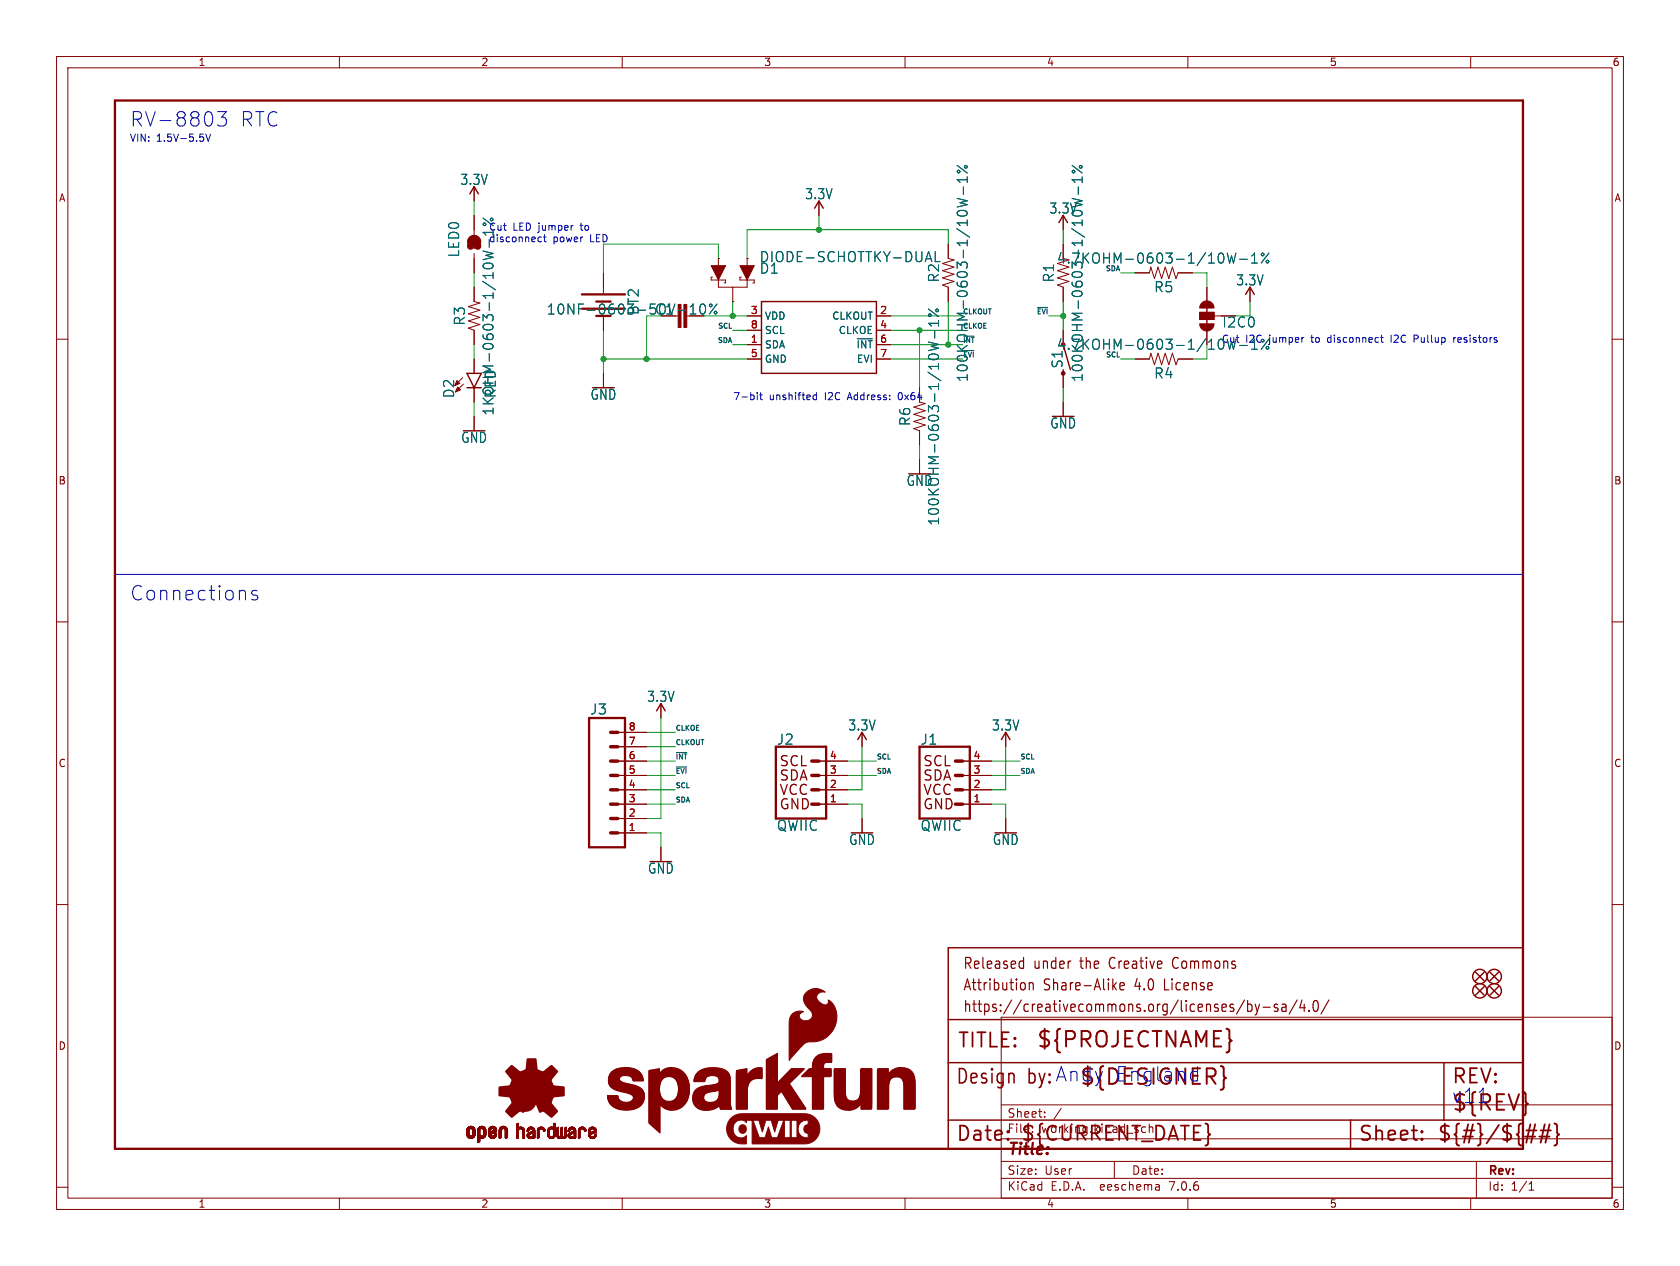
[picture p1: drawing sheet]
<svg xmlns="http://www.w3.org/2000/svg" width="297mm" height="224mm" viewBox="0 0 297 224" stroke-linecap="round" stroke-linejoin="round" font-family="sans-serif">
<defs><g id="words">
<text font-size="3.8" fill="#840000" x="183.1" y="185.7">${PROJECTNAME}</text>
<g font-size="3.8" fill="#0000c2">
<text x="190.8" y="192.3">${DESIGNER}</text>
<text x="256.5" y="196.9">${REV}</text>
</g>
<g font-size="3.5" fill="#0000c2">
<text x="22.9" y="22.6">RV-8803</text>
<text x="42.3" y="22.6">RTC</text>
<text x="22.9" y="106.4">Connections</text>
<text x="197" y="191.5">England</text>
<text x="181.6" y="192.1">by: Andy</text>
<text x="256.5" y="195.3">v11</text>
</g>
<g font-size="3.5" fill="#840000">
<text x="169.2" y="185.7">TITLE:</text>
<text x="168.9" y="192.1">Design</text>
<text x="256.5" y="192.1">REV:</text>
<text x="168.9" y="202.2">Date:</text>
<text x="180.3" y="202.2">${CURRENT_DATE}</text>
<text x="240" y="202.2">Sheet:</text>
<text x="254" y="202.2">${#}/${##}</text>
</g>
<text font-size="2.8" fill="#840000" x="178" y="204.8">Title:</text>
<g font-size="2.7" fill="#840000">
<text x="170.2" y="171.7">Released</text>
<text x="182.7" y="171.7">under</text>
<text x="191.1" y="171.7">the</text>
<text x="196.5" y="171.7">Creative</text>
<text x="208" y="171.7">Commons</text>
<text x="170.2" y="175.5">Attribution</text>
<text x="170.2" y="179.3">https://creativecommons.org/licenses/by-sa/4.0/</text>
<text x="184.5" y="175.5">Share-Alike</text>
<text x="200.8" y="175.5">4.0</text>
<text x="206.2" y="175.5">License</text>
</g>
<g font-size="2.5" fill="#006464">
<text x="81.3" y="32.9">3.3V</text>
<text x="142.3" y="35.5">3.3V</text>
<text x="185.4" y="38">3.3V</text>
<text x="81.4" y="45.6" transform="rotate(-90 81.4 45.6)">LED0</text>
<text x="134.2" y="46.6">DIODE-SCHOTTKY-DUAL</text>
<text x="186.8" y="46.8">4.7KOHM-0603-1/10W-1%</text>
<text x="134.2" y="48.6">D1</text>
<text x="166.2" y="50" transform="rotate(-90 166.2 50)">R2</text>
<text x="186.5" y="50" transform="rotate(-90 186.5 50)">R1</text>
<text x="204" y="51.9">R5</text>
<text x="218.5" y="50.7">3.3V</text>
<text x="82.4" y="57.7" transform="rotate(-90 82.4 57.7)">R3</text>
<text x="113.1" y="55.8" transform="rotate(-90 113.1 55.8)">BT2</text>
<text x="115.7" y="55.9">C1</text>
<text x="186.8" y="62.1">4.7KOHM-0603-1/10W-1%</text>
<text x="188.1" y="65.2" transform="rotate(-90 188.1 65.2)">S1</text>
<text x="80.5" y="70.5" transform="rotate(-90 80.5 70.5)">D2</text>
<text x="87.9" y="70.5" transform="rotate(-90 87.9 70.5)">RED</text>
<text x="104.3" y="70.9">GND</text>
<text x="171.3" y="67.7" transform="rotate(-90 171.3 67.7)">100KOHM-0603-1/10W-1%</text>
<text x="191.6" y="67.7" transform="rotate(-90 191.6 67.7)">100KOHM-0603-1/10W-1%</text>
<text x="204" y="67.2">R4</text>
<text x="87.5" y="73.6" transform="rotate(-90 87.5 73.6)">1KOHM-0603-1/10W-1%</text>
<text x="161.1" y="75.4" transform="rotate(-90 161.1 75.4)">R6</text>
<text x="185.6" y="76">GND</text>
<text x="81.4" y="78.5">GND</text>
<text x="160.2" y="86.2">GND</text>
<text x="166.2" y="93.1" transform="rotate(-90 166.2 93.1)">100KOHM-0603-1/10W-1%</text>
<text x="114.3" y="124.4">3.3V</text>
<text x="104.2" y="126.6">J3</text>
<text x="137.3" y="131.9">J2</text>
<text x="149.9" y="129.4">3.3V</text>
<text x="162.7" y="131.9">J1</text>
<text x="175.3" y="129.4">3.3V</text>
<text x="137.3" y="147.2">QWIIC</text>
<text x="150" y="149.7">GND</text>
<text x="162.7" y="147.2">QWIIC</text>
<text x="175.4" y="149.7">GND</text>
<text x="114.5" y="154.7">GND</text>
</g>
<g font-size="2.5" fill="#840000">
<text x="96.6" y="55.9">10NF-0603-50V-10%</text>
<text x="216" y="58.1">I2C0</text>
<text x="137.7" y="135.8">SCL</text>
<text x="163.1" y="135.8">SCL</text>
<text x="137.7" y="143.5">GND</text>
<text x="137.7" y="138.4">SDA</text>
<text x="137.7" y="140.9">VCC</text>
<text x="163.1" y="143.5">GND</text>
<text x="163.1" y="138.4">SDA</text>
<text x="163.1" y="140.9">VCC</text>
</g>
<g font-size="2.1" fill="#840000">
<text x="178" y="197.9">Sheet:</text>
<text x="178" y="200.6">File:</text>
<text x="184.1" y="200.6">working.kicad_sch</text>
<text x="178" y="208">Size:</text>
<text x="184.7" y="208">User</text>
<text x="200" y="208">Date:</text>
<text x="263" y="208.2">Rev:</text>
<text x="178" y="210.8">KiCad</text>
<text x="185.7" y="210.8">E.D.A.</text>
<text x="194.6" y="210.8">eeschema</text>
<text x="207" y="210.8">7.0.6</text>
<text x="263" y="210.8">Id:</text>
<text x="267.1" y="210.8">1/1</text>
</g>
<g font-size="1.8" fill="#840000">
<text x="35" y="11.9">1</text>
<text x="85" y="11.9">2</text>
<text x="135" y="11.9">3</text>
<text x="185" y="11.9">4</text>
<text x="235" y="11.9">5</text>
<text x="285" y="11.9">6</text>
<text x="10.3" y="35.9">A</text>
<text x="285.3" y="35.9">A</text>
<text x="10.3" y="85.9">B</text>
<text x="285.3" y="85.9">B</text>
<text x="10.3" y="135.9">C</text>
<text x="285.3" y="135.9">C</text>
<text x="10.3" y="185.9">D</text>
<text x="285.3" y="185.9">D</text>
<text x="35" y="213.8">1</text>
<text x="85" y="213.8">2</text>
<text x="135" y="213.8">3</text>
<text x="185" y="213.8">4</text>
<text x="235" y="213.8">5</text>
<text x="285" y="213.8">6</text>
</g>
<g font-size="1.8" fill="#0000c2">
<text x="22.9" y="25.2">VIN:</text>
<text x="27.7" y="25.2">1.5V-5.5V</text>
<text x="90.7" y="40.9">LED jumper</text>
<text x="102.9" y="40.9">to</text>
<text x="97.8" y="42.9">power</text>
<text x="104.4" y="42.9">LED</text>
<text x="232.1" y="60.7">to</text>
<text x="235.2" y="60.7">disconnect</text>
<text x="246.5" y="60.7">I2C</text>
<text x="250.8" y="60.7">Pullup</text>
<text x="258" y="60.7">resistors</text>
<text x="129.5" y="70.9">7-bit</text>
<text x="136" y="70.9">unshifted</text>
<text x="145.9" y="70.9">I2C</text>
<text x="150.2" y="70.9">Address:</text>
<text x="159.3" y="70.9">0x64</text>
</g>
<g font-size="1.8" fill="#006464">
<text x="86.4" y="40.9">Cut</text>
<text x="86.4" y="42.9">disconnect</text>
<text x="135.1" y="56.7">VDD</text>
<text x="135.1" y="59.3">SCL</text>
<text x="147" y="56.7">CLKOUT</text>
<text x="148.2" y="59.3">CLKOE</text>
<text x="135.1" y="61.8">SDA</text>
<text x="135.1" y="64.4">GND</text>
<text x="151.3" y="61.8">~{INT}</text>
<text x="151.4" y="64.4">EVI</text>
<text x="215.9" y="60.7">Cut</text>
<text x="220.2" y="60.7">I2C</text>
<text x="224.5" y="60.7">jumper</text>
</g>
<g font-size="1.8" fill="#a90000">
<text x="132.6" y="55.6">3</text>
<text x="132.6" y="58.2">8</text>
<text x="155.5" y="55.6">2</text>
<text x="155.5" y="58.2">4</text>
<text x="132.6" y="60.7">1</text>
<text x="132.6" y="63.2">5</text>
<text x="155.5" y="60.7">6</text>
<text x="155.5" y="63.2">7</text>
<text x="111.1" y="131.8">7</text>
<text x="111.1" y="129.3">8</text>
<text x="111.1" y="136.9">5</text>
<text x="111.1" y="134.4">6</text>
<text x="146.6" y="136.9">3</text>
<text x="146.6" y="134.4">4</text>
<text x="172" y="136.9">3</text>
<text x="172" y="134.4">4</text>
<text x="111.1" y="142">3</text>
<text x="111.1" y="139.4">4</text>
<text x="146.6" y="142">1</text>
<text x="146.6" y="139.4">2</text>
<text x="172" y="142">1</text>
<text x="172" y="139.4">2</text>
<text x="111.1" y="147.1">1</text>
<text x="111.1" y="144.5">2</text>
</g>
<g font-size="1.2" fill="#0f0f0f">
<text x="195.3" y="48">SDA</text>
<text x="126.8" y="58.2">SCL</text>
<text x="170.2" y="55.6">CLKOUT</text>
<text x="183.2" y="55.6">~{EVI}</text>
<text x="126.8" y="60.7">SDA</text>
<text x="195.4" y="63.3">SCL</text>
<text x="119.4" y="129.3">CLKOE</text>
<text x="119.4" y="131.8">CLKOUT</text>
<text x="119.4" y="134.4">~{INT}</text>
<text x="119.4" y="136.9">~{EVI}</text>
<text x="154.9" y="134.4">SCL</text>
<text x="154.9" y="136.9">SDA</text>
<text x="180.3" y="136.9">SDA</text>
<text x="180.3" y="134.4">SCL</text>
<text x="119.4" y="139.5">SCL</text>
<text x="119.4" y="142">SDA</text>
</g>
<g font-size="1.2" fill="#006464">
<text x="170.2" y="58.2">CLKOE</text>
<text x="170.2" y="63.3">~{EVI}</text>
<text x="170.2" y="60.7">~{INT}</text>
</g>
</g></defs>
<g fill="none" stroke="#840000" stroke-width=".18">
<path d="M10 10h277v203.9h-277zM12 12h273v199.9h-273zM60 10v2M110 10v2M160 10v2M210 10v2M260 10v2M83.8 33v2.6M83.8 38.1v3.4M144.8 35.6v2.5M188 38.1v2.5M10 60h2"/>
<path d="M83.8 44.8v3.5M83.8 50.8v2.5l1 .3-2 .6 2 .7-2 .6 2 .6-2 .7 2 .6-2 .6 1 .4v2.6M106.7 48.3v3.5M106.7 55.9v2.5M121.4 55.9h3.1M126 49h-.3v.5h2.6v.5h-.3M127 45.7h.1M127 45.7v1.3M127 49.5v1.3h5.1v-1.3M129.5 53.3h.1M129.5 50.8v2.5M131.1 49h-.3v.5h2.5v.5h-.2"/>
<path d="M132.1 45.7h.1M132.1 55.9h2.5M132.1 58.4h2.5M132.1 45.7v1.3M154.9 55.9h2.6M154.9 58.4h2.6M167.6 43.2v2.5l1.1 .3-2.1 .6 2.1 .6-2.1 .7 2.1 .6-2.1 .6 2.1 .7-2.1 .6 1 .4v2.5M188 43.2v2.5M188 58.4v2.6M189 47.2l-2.1 .7 2.1 .6-2.1 .6 2.1 .7-2.1 .6 1.1 .4v2.5M200.7 48.3h2.5l.3-1.1 .6 2.1 .6-2.1 .7 2.1 .6-2.1 .6 2.1 .7-2.1 .6 2.1 .4-1h2.5M212.1 55.2h2.5v1.3h-2.5z"/>
<path d="M213.4 50.8v2.5M213.4 58.4v2.6M214.6 55.9h1.3M221 50.8v2.5M285 60h2M81.8 66.8l-1.4 1.4M81.9 67.9l-1.4 1.4M83.8 63.5v2.5M83.8 68.6v2.5M83.8 73.7v2.5M106.7 66v2.6M132.1 61h2.5"/>
<path d="M132.1 63.5h2.5M154.9 61h2.6M154.9 63.5h2.6M162.6 68.6v2.5M163.6 71.4l-2.1 .6 2.1 .6-2.1 .7 2.1 .6-2.1 .6 2.1 .7-2.1 .6 1.1 .4v2.5M188 66v2.6M188 71.1v2.6M200.7 63.5h2.5l.3-1 .6 2 .6-2 .7 2 .6-2 .6 2 .7-2 .6 2 .4-1h2.5M162.6 81.3v2.5M10 110h2M285 110h2M109.2 139.7h5.1"/>
<path d="M109.2 137.2h5.1M109.2 134.6h5.1M109.2 132.1h5.1M109.2 129.5h5.1M116.8 124.5v2.5M144.8 139.7h5.1M144.8 137.2h5.1M144.8 134.6h5.1M152.4 129.5v2.6M170.2 139.7h5.1M170.2 137.2h5.1M170.2 134.6h5.1"/>
<path d="M177.8 129.5v2.6M10 160h2M109.2 142.2h5.1M109.2 147.3h5.1M109.2 144.8h5.1M116.8 149.9v2.5M144.8 142.2h5.1M152.4 144.8v2.5M170.2 142.2h5.1M177.8 144.8v2.5M285 160h2M177 179.9h108v32h-108z"/>
<path d="M177 195.4h108M184.7 197.5v.1M184.7 196.7v.1M187.6 196l-1.3 2M10 210h2M60 211.9v2M110 211.9v2M160 211.9v2M177 208.4h108M177 205.4h108M177 201.4h108M197 205.4v3"/>
<path d="M204.9 209.6l.1 .9M205 210.4l-.2 .1M205 209.9h-.2M210 211.9v2M260 211.9v2M261 205.4v6.5M270.3 210.5h.9M270.3 209.4l.4-.4v1.5M285 210h2"/>
</g>
<g fill="none" stroke="#006464" stroke-width=".18">
<path d="M85.4 38.6l1.8 1.3M86.7 39v-.2l.2-.2 .3 .2-.1 .2M169.2 35.1l1.8 .4-1.3 .4 1.3 .3-1.8 .4M169.2 29.3l1.8 1.3M170.3 33.1v1.3M171 31.3v1M171 31.8h-1.8l.5 .5M189.5 35.1l1.8 .4-1.3 .4 1.3 .3-1.8 .4M189.5 29.3l1.8 1.3M190.6 33.1v1.3M191.3 31.8h-1.8l.5 .5M191.3 31.3v1"/>
<path d="M85.4 44.4l1.8 .4-1.3 .4 1.3 .3M86.5 42.4v1.3M87.2 40.6v1M87.2 41.1h-1.8l.4 .3M119.9 54.9h1.4M122 55.6h1M122 54.3l.5-.5v1.8M123.9 53.9l.4-.1a1.11 1.11 0 0 1 0 1.8h-.2a1.08 1.08 0 0 1-.2-1.7zM126.8 53.8l-1.4 1.8M164.1 54.7l1.8 1.3M164.2 44.5l.5 1.8M165.2 58.5v1.3"/>
<path d="M165.3 44.5v1.8M165.9 56.7v1M165.9 57.2h-1.8l.5 .5M217 44.8l.4 1.7 .3-1.2 .4 1.2 .4-1.7M217 60l.4 1.8 .3-1.3 .4 1.3 .4-1.8M219.2 45.9h1.3M221.3 46.5h1M221.3 45.3l.5-.5v1.7M221.8 60v1.8M224.3 44.8l-1.3 1.7M224.3 60l-1.3 1.8M164.1 60.5l1.8 .4-1.3 .4 1.3 .3-1.8 .4"/>
<path d="M219.2 61.1h1.3M221.3 61.8h1M223.9 61.4v.3h.3"/>
<circle cx="85.7" cy="39.7" r=".25"/>
<circle cx="169.5" cy="30.4" r=".25"/>
<circle cx="170.7" cy="29.5" r=".25"/>
<circle cx="189.8" cy="30.4" r=".25"/>
<circle cx="191.1" cy="29.5" r=".25"/>
<circle cx="125.7" cy="54" r=".25"/>
<circle cx="126.5" cy="55.3" r=".25"/>
<circle cx="164.4" cy="55.8" r=".25"/>
<circle cx="165.7" cy="54.9" r=".25"/>
<circle cx="223.2" cy="45" r=".25"/>
<circle cx="224.1" cy="46.3" r=".25"/>
</g>
<g fill="none" stroke="#840000" stroke-width=".25">
<path d="M83.1 34.3l.7-1.3 .8 1.3M144 36.8l.8-1.2 .7 1.2M187.2 39.4l.8-1.3 .7 1.3M83.8 42.2v1.7M134.6 53.3h20.3v12.7h-20.3zM213.4 54.1v3.8M220.2 52.1l.8-1.3 .7 1.3M82.5 66h2.6l-1.3 2.6zM82.5 68.6h2.6M188 61l1.2 4.4M188 65.4v.6M116.1 125.7l.7-1.2 .8 1.2"/>
<path d="M151.6 130.8l.8-1.3 .8 1.3M177 130.8l.8-1.3 .8 1.3M167.6 167.6h101.6v35.6h-101.6zM260.9 174.5l1.5 1.5M260.9 172l1.5 1.5M262.4 174.5l-1.5 1.5M262.4 172l-1.5 1.5M263.4 172l1.5 1.5M263.4 174.5l1.5 1.5M264.9 172l-1.5 1.5M264.9 174.5l-1.5 1.5M167.6 198.1h101.6"/>
<path d="M167.6 180.3h101.6M167.6 188h101.6M238.8 198.1v5.1M255.3 188v10.1"/>
<circle cx="261.6" cy="172.7" r="1.27"/>
<circle cx="261.6" cy="175.3" r="1.27"/>
<circle cx="264.2" cy="172.7" r="1.27"/>
<circle cx="264.2" cy="175.3" r="1.27"/>
</g>
<g fill="#840000" stroke="#840000" stroke-width=".18">
<path d="M120.9 53.8h.5v4.1h-.5z"/>
<path d="M119.9 53.8h.5v4.1h-.5z"/>
<path d="M82.5 200.7h.4z"/>
<path d="M82.5 200.6l.4 .1z"/>
<path d="M82.5 200.6h.4z"/>
<path d="M82.5 200.5l.4 .1z"/>
<path d="M82.5 200.5h.4z"/>
<path d="M82.5 200.4l.4 .1z"/>
<path d="M82.5 200.4h.4z"/>
<path d="M82.5 200.3l.4 .1z"/>
<path d="M82.5 200.3h.4z"/>
<path d="M82.5 200.2l.4 .1z"/>
<path d="M82.5 200.2h.4z"/>
<path d="M82.5 200.1l.4 .1z"/>
<path d="M82.5 200.1h.4z"/>
<path d="M82.5 200l.4 .1z"/>
<path d="M82.5 200h.4z"/>
<path d="M82.5 199.9l.4 .1z"/>
<path d="M82.5 199.9h.4z"/>
<path d="M82.5 199.8l.4 .1z"/>
<path d="M82.5 199.8h.4z"/>
<path d="M82.5 200.8h.5z"/>
<path d="M82.5 200.7l.5 .1z"/>
<path d="M82.5 199.8h.5z"/>
<path d="M82.5 199.7l.5 .1z"/>
<path d="M82.6 200.9h.5z"/>
<path d="M82.6 200.9h.4z"/>
<path d="M82.6 200.8l.4 .1z"/>
<path d="M82.6 199.7h.4z"/>
<path d="M82.6 199.7h.5z"/>
<path d="M82.6 199.6l.5 .1z"/>
<path d="M82.6 200.9l.6 .1z"/>
<path d="M82.6 199.6h.5z"/>
<path d="M82.6 199.6h.6z"/>
<path d="M82.6 201h1.3z"/>
<path d="M82.6 201h.6z"/>
<path d="M82.6 199.6h1.3z"/>
<path d="M82.6 199.5l1.3 .1z"/>
<path d="M82.6 201l1.3 .1z"/>
<path d="M82.6 199.5h1.3z"/>
<path d="M82.7 201.1h1.1z"/>
<path d="M82.7 199.5h1.1z"/>
<path d="M82.7 199.4l1.1 .1z"/>
<path d="M82.7 201.1l1.1 .1z"/>
<path d="M82.7 199.4h1.1z"/>
<path d="M82.7 201.2h1.1z"/>
<path d="M82.8 201.2h.9z"/>
<path d="M82.8 199.4h.9z"/>
<path d="M82.8 199.3l.9 .1z"/>
<path d="M82.8 199.3h.8z"/>
<path d="M82.9 201.2l.7 .1z"/>
<path d="M82.9 201.3h.7z"/>
<path d="M82.9 199.3h.7z"/>
<path d="M83 201.3h.5z"/>
<path d="M83 199.3h.5z"/>
<path d="M83.1 199.2l.3 .1z"/>
<path d="M83.1 201.3h.3z"/>
<path d="M83.1 199.2h.3z"/>
<path d="M83.1 201.3l.3 .1z"/>
<path d="M83.2 201.4h.1z"/>
<path d="M83.2 199.2h.2z"/>
<path d="M83.3 199.6h.6z"/>
<path d="M83.3 201h.6z"/>
<path d="M83.4 199.6h.5z"/>
<path d="M83.4 200.9l.5 .1z"/>
<path d="M83.4 200.9h.5z"/>
<path d="M83.4 199.6l.5 .1z"/>
<path d="M83.4 199.7h.5z"/>
<path d="M83.5 200.9h.4z"/>
<path d="M83.5 200.9h.5z"/>
<path d="M83.5 199.7h.4z"/>
<path d="M83.5 199.7h.5z"/>
<path d="M83.5 200.8l.5 .1z"/>
<path d="M83.5 200.8h.5z"/>
<path d="M83.5 199.7l.5 .1z"/>
<path d="M83.5 199.8h.5z"/>
<path d="M83.6 200.8h.4z"/>
<path d="M83.6 199.8h.4z"/>
<path d="M83.6 200.7l.4 .1z"/>
<path d="M83.6 200.7h.4z"/>
<path d="M83.6 199.9h.4z"/>
<path d="M83.6 199.8l.4 .1z"/>
<path d="M83.6 200.6l.4 .1z"/>
<path d="M83.6 200.6h.4z"/>
<path d="M83.6 200.5l.4 .1z"/>
<path d="M83.6 200.5h.4z"/>
<path d="M83.6 200.4l.4 .1z"/>
<path d="M83.6 200.4h.4z"/>
<path d="M83.6 200.3l.4 .1z"/>
<path d="M83.6 200.3h.4z"/>
<path d="M83.6 200.2l.4 .1z"/>
<path d="M83.6 200.2h.4z"/>
<path d="M83.6 200.1l.4 .1z"/>
<path d="M83.6 200.1h.4z"/>
<path d="M83.6 200l.4 .1z"/>
<path d="M83.6 200h.4z"/>
<path d="M83.6 199.9l.4 .1z"/>
<path d="M84.4 202h.3z"/>
<path d="M84.4 201.9l.4 .1z"/>
<path d="M84.4 201.9h.4z"/>
<path d="M84.4 201.8l.4 .1z"/>
<path d="M84.4 201.8h.4z"/>
<path d="M84.4 201.7l.4 .1z"/>
<path d="M84.4 201.7h.4z"/>
<path d="M84.4 201.6l.4 .1z"/>
<path d="M84.4 201.6h.4z"/>
<path d="M84.4 201.5l.4 .1z"/>
<path d="M84.4 201.5h.4z"/>
<path d="M84.4 201.4l.4 .1z"/>
<path d="M84.4 201.4h.4z"/>
<path d="M84.4 201.3l.4 .1z"/>
<path d="M84.4 201.3h.4z"/>
<path d="M84.4 201.3h.5z"/>
<path d="M84.4 201.3h1.1z"/>
<path d="M84.4 201.2l1.2 .1z"/>
<path d="M84.4 201.2h1.2z"/>
<path d="M84.4 201.2h1.3z"/>
<path d="M84.4 201.1l1.3 .1z"/>
<path d="M84.4 201.1h1.3z"/>
<path d="M84.4 201.1h1.4z"/>
<path d="M84.4 201l1.4 .1z"/>
<path d="M84.4 201h1.4z"/>
<path d="M84.4 201h.7z"/>
<path d="M84.4 200.9l.7 .1z"/>
<path d="M84.4 200.9h.6z"/>
<path d="M84.4 200.9h.5z"/>
<path d="M84.4 200.8l.5 .1z"/>
<path d="M84.4 200.8h.5z"/>
<path d="M84.4 200.8h.4z"/>
<path d="M84.4 200.7l.4 .1z"/>
<path d="M84.4 200.7h.4z"/>
<path d="M84.4 200.6l.4 .1z"/>
<path d="M84.4 200.6h.4z"/>
<path d="M84.4 200.5l.4 .1z"/>
<path d="M84.4 200.5h.4z"/>
<path d="M84.4 200.4l.4 .1z"/>
<path d="M84.4 200.4h.4z"/>
<path d="M84.4 200.3l.4 .1z"/>
<path d="M84.4 200.3h.4z"/>
<path d="M84.4 200.2l.4 .1z"/>
<path d="M84.4 200.2h.4z"/>
<path d="M84.4 200.1l.4 .1z"/>
<path d="M84.4 200.1h.4z"/>
<path d="M84.4 200l.4 .1z"/>
<path d="M84.4 200h.4z"/>
<path d="M84.4 199.9l.4 .1z"/>
<path d="M84.4 199.9h.4z"/>
<path d="M84.4 199.8l.4 .1z"/>
<path d="M84.4 199.8h.4z"/>
<path d="M84.4 199.8h.5z"/>
<path d="M84.4 202h.2z"/>
<path d="M84.5 202h.1z"/>
<path d="M84.5 199.8h.4z"/>
<path d="M84.5 199.7l.4 .1z"/>
<path d="M84.5 202l.1 .1z"/>
<path d="M84.5 199.7h.4z"/>
<path d="M84.5 199.7h.5z"/>
<path d="M84.5 199.6l.5 .1z"/>
<path d="M84.5 199.6h.5z"/>
<path d="M84.5 199.6h.6z"/>
<path d="M84.5 199.6h1.3z"/>
<path d="M84.6 199.5l1.2 .1z"/>
<path d="M84.6 199.5h1.2z"/>
<path d="M84.6 199.5h1.1z"/>
<path d="M84.6 199.4l1.1 .1z"/>
<path d="M84.6 199.4h1.1z"/>
<path d="M84.7 199.4h1z"/>
<path d="M84.7 199.4h.9z"/>
<path d="M84.8 199.3l.8 .1z"/>
<path d="M84.8 199.3h.8z"/>
<path d="M84.8 199.3h.7z"/>
<path d="M84.9 199.3h.6z"/>
<path d="M84.9 201.3h.5z"/>
<path d="M84.9 199.3h.5z"/>
<path d="M85 199.3h.4z"/>
<path d="M85 199.2l.4 .1z"/>
<path d="M85 201.3h.3z"/>
<path d="M85 199.2h.3z"/>
<path d="M85 201.3l.3 .1z"/>
<path d="M85 199.2h.2z"/>
<path d="M85.1 201.4h.1z"/>
<path d="M85.2 199.6h.6z"/>
<path d="M85.2 201h.6z"/>
<path d="M85.3 200.9l.5 .1z"/>
<path d="M85.3 199.6h.5z"/>
<path d="M85.3 200.9h.5z"/>
<path d="M85.3 199.6l.5 .1z"/>
<path d="M85.3 199.7h.5z"/>
<path d="M85.4 200.9h.4z"/>
<path d="M85.4 199.7h.4z"/>
<path d="M85.4 200.9h.5z"/>
<path d="M85.4 199.7h.5z"/>
<path d="M85.4 200.8l.5 .1z"/>
<path d="M85.4 200.8h.5z"/>
<path d="M85.4 199.7l.5 .1z"/>
<path d="M85.4 199.8h.5z"/>
<path d="M85.5 200.8h.4z"/>
<path d="M85.5 199.8h.4z"/>
<path d="M85.5 200.7l.4 .1z"/>
<path d="M85.5 200.7h.4z"/>
<path d="M85.5 199.8l.4 .1z"/>
<path d="M85.5 199.9h.4z"/>
<path d="M85.5 200.6l.4 .1z"/>
<path d="M85.5 200.6h.4z"/>
<path d="M85.5 200.5l.4 .1z"/>
<path d="M85.5 200.5h.4z"/>
<path d="M85.5 200.4l.4 .1z"/>
<path d="M85.5 200.4h.4z"/>
<path d="M85.5 200.3l.4 .1z"/>
<path d="M85.5 200.3h.4z"/>
<path d="M85.5 200.2l.4 .1z"/>
<path d="M85.5 200.2h.4z"/>
<path d="M85.5 200.1l.4 .1z"/>
<path d="M85.5 200.1h.4z"/>
<path d="M85.5 200l.4 .1z"/>
<path d="M85.5 200h.4z"/>
<path d="M85.5 199.9l.4 .1z"/>
<path d="M86.4 200.8h.4z"/>
<path d="M86.4 200.7l.4 .1z"/>
<path d="M86.4 200.7h.4z"/>
<path d="M86.4 200.7h.3z"/>
<path d="M86.4 200.6l.4 .1z"/>
<path d="M86.4 200.6h.4z"/>
<path d="M86.4 200.6h.5z"/>
<path d="M86.4 200.5l.5 .1z"/>
<path d="M86.4 200.5h.6z"/>
<path d="M86.4 200.5h.7z"/>
<path d="M86.4 200.4l.8 .1z"/>
<path d="M86.4 200.4h.8z"/>
<path d="M86.4 200.4h.9z"/>
<path d="M86.4 200.3l1 .1z"/>
<path d="M86.4 200.3h1z"/>
<path d="M86.4 200.3h1.1z"/>
<path d="M86.4 200.3h1.2z"/>
<path d="M86.4 200.2l1.2 .1z"/>
<path d="M86.4 200.2h1.2z"/>
<path d="M86.4 200.2h1.3z"/>
<path d="M86.4 200.2h1.4z"/>
<path d="M86.4 200.2h.3z"/>
<path d="M86.4 200.1l.3 .1z"/>
<path d="M86.4 200.1h.3z"/>
<path d="M86.4 200l.3 .1z"/>
<path d="M86.4 200h.3z"/>
<path d="M86.4 199.9l.3 .1z"/>
<path d="M86.4 199.9h.3z"/>
<path d="M86.4 199.9h.4z"/>
<path d="M86.4 199.8l.4 .1z"/>
<path d="M86.4 199.8h.4z"/>
<path d="M86.4 200.9h.4z"/>
<path d="M86.4 200.8l.4 .1z"/>
<path d="M86.4 199.7l.4 .1z"/>
<path d="M86.4 199.7h.4z"/>
<path d="M86.4 200.9h.5z"/>
<path d="M86.4 199.7h.5z"/>
<path d="M86.4 200.9h.6z"/>
<path d="M86.4 200.9l.6 .1z"/>
<path d="M86.4 199.6l.5 .1z"/>
<path d="M86.4 199.6h.6z"/>
<path d="M86.4 201h1.3z"/>
<path d="M86.4 201h.6z"/>
<path d="M86.4 199.6h1.3z"/>
<path d="M86.5 201h1.2z"/>
<path d="M86.5 199.6h1.2z"/>
<path d="M86.5 199.5l1.2 .1z"/>
<path d="M86.5 199.5h1.2z"/>
<path d="M86.5 201l1.2 .1z"/>
<path d="M86.5 201.1h1.1z"/>
<path d="M86.5 199.5h1.1z"/>
<path d="M86.5 199.4l1.1 .1z"/>
<path d="M86.6 201.1h1z"/>
<path d="M86.6 201.1l1 .1z"/>
<path d="M86.6 199.4h1z"/>
<path d="M86.6 201.2h1z"/>
<path d="M86.6 201.2h.9z"/>
<path d="M86.6 199.4h.9z"/>
<path d="M86.7 201.2h.8z"/>
<path d="M86.7 199.3l.8 .1z"/>
<path d="M86.7 201.2l.8 .1z"/>
<path d="M86.7 199.3h.8z"/>
<path d="M86.7 201.3h.7z"/>
<path d="M86.7 199.3h.7z"/>
<path d="M86.8 199.3h.6z"/>
<path d="M86.8 201.3h.6z"/>
<path d="M86.8 199.3h.5z"/>
<path d="M86.8 201.3h.5z"/>
<path d="M86.8 200.2h1z"/>
<path d="M86.8 200.1l1 .1z"/>
<path d="M86.9 199.3h.4z"/>
<path d="M86.9 201.3h.4z"/>
<path d="M86.9 200.1h.9z"/>
<path d="M86.9 199.2l.3 .1z"/>
<path d="M86.9 201.3h.3z"/>
<path d="M86.9 201.3l.3 .1z"/>
<path d="M86.9 199.2h.3z"/>
<path d="M87 201.4h.2z"/>
<path d="M87 200.1h.8z"/>
<path d="M87 199.2h.2z"/>
<path d="M87.1 200.1h.7z"/>
<path d="M87.1 200l.7 .1z"/>
<path d="M87.1 200h.7z"/>
<path d="M87.1 199.6h.6z"/>
<path d="M87.2 201h.5z"/>
<path d="M87.2 200h.6z"/>
<path d="M87.2 199.6h.5z"/>
<path d="M87.2 200.9l.5 .1z"/>
<path d="M87.2 200.9h.5z"/>
<path d="M87.2 199.6l.6 .1z"/>
<path d="M87.2 199.7h.6z"/>
<path d="M87.3 200.9h.5z"/>
<path d="M87.3 199.7h.5z"/>
<path d="M87.3 200h.5z"/>
<path d="M87.3 199.7l.5 .1z"/>
<path d="M87.3 200.8l.5 .1z"/>
<path d="M87.3 199.8h.5z"/>
<path d="M87.3 200.8h.5z"/>
<path d="M87.3 199.9l.5 .1z"/>
<path d="M87.4 200.8h.4z"/>
<path d="M87.4 199.9h.4z"/>
<path d="M87.4 199.8h.4z"/>
<path d="M87.4 199.8l.4 .1z"/>
<path d="M87.4 200.7l.4 .1z"/>
<path d="M87.4 200.7h.4z"/>
<path d="M87.4 200.6l.4 .1z"/>
<path d="M87.4 200.6h.4z"/>
<path d="M87.5 200.6h.3z"/>
<path d="M87.5 200.5l.3 .1z"/>
<path d="M87.5 200.5h.3z"/>
<path d="M87.6 200.5h.2z"/>
<path d="M87.7 200.5h.1z"/>
<path d="M88.2 201.3h.3z"/>
<path d="M88.2 201.3h.4z"/>
<path d="M88.2 201.2l.4 .1z"/>
<path d="M88.2 201.2h.4z"/>
<path d="M88.2 201.1l.4 .1z"/>
<path d="M88.2 201.1h.4z"/>
<path d="M88.2 201l.4 .1z"/>
<path d="M88.2 201h.4z"/>
<path d="M88.2 200.9l.4 .1z"/>
<path d="M88.2 200.9h.4z"/>
<path d="M88.2 200.8l.4 .1z"/>
<path d="M88.2 200.8h.4z"/>
<path d="M88.2 200.7l.4 .1z"/>
<path d="M88.2 200.7h.4z"/>
<path d="M88.2 200.6l.4 .1z"/>
<path d="M88.2 200.6h.4z"/>
<path d="M88.2 200.5l.4 .1z"/>
<path d="M88.2 200.5h.4z"/>
<path d="M88.2 200.4l.4 .1z"/>
<path d="M88.2 200.4h.4z"/>
<path d="M88.2 200.3l.4 .1z"/>
<path d="M88.2 200.3h.4z"/>
<path d="M88.2 200.2l.4 .1z"/>
<path d="M88.2 200.2h.4z"/>
<path d="M88.2 200.1l.4 .1z"/>
<path d="M88.2 200.1h.4z"/>
<path d="M88.2 200l.4 .1z"/>
<path d="M88.2 200h.4z"/>
<path d="M88.2 199.9l.4 .1z"/>
<path d="M88.2 199.9h.4z"/>
<path d="M88.3 201.3h.2z"/>
<path d="M88.3 199.9h.3z"/>
<path d="M88.3 199.9h.4z"/>
<path d="M88.3 199.8l.4 .1z"/>
<path d="M88.3 199.8h.4z"/>
<path d="M88.3 201.3h.1z"/>
<path d="M88.3 199.7l.4 .1z"/>
<path d="M88.3 199.7h.4z"/>
<path d="M88.3 199.7h.5z"/>
<path d="M88.3 199.6l.6 .1z"/>
<path d="M88.3 199.6h.6z"/>
<path d="M88.3 199.6h1.3z"/>
<path d="M88.4 199.6h1.2z"/>
<path d="M88.4 199.5l1.2 .1z"/>
<path d="M88.4 199.5h1.2z"/>
<path d="M88.4 199.5h1.1z"/>
<path d="M88.4 199.4l1.1 .1z"/>
<path d="M88.5 199.4h1z"/>
<path d="M88.5 199.4h.9z"/>
<path d="M88.6 199.4h.8z"/>
<path d="M88.6 199.3l.8 .1z"/>
<path d="M88.6 199.3h.8z"/>
<path d="M88.6 199.3h.7z"/>
<path d="M88.7 199.3h.6z"/>
<path d="M88.7 199.3h.5z"/>
<path d="M88.8 199.3h.4z"/>
<path d="M88.8 199.2l.4 .1z"/>
<path d="M88.8 199.2h.3z"/>
<path d="M88.9 199.2h.2z"/>
<path d="M89.1 199.6h.5z"/>
<path d="M89.1 199.6l.6 .1z"/>
<path d="M89.1 199.7h.6z"/>
<path d="M89.2 199.7h.5z"/>
<path d="M89.2 199.7l.5 .1z"/>
<path d="M89.3 199.8h.4z"/>
<path d="M89.3 199.8l.4 .1z"/>
<path d="M89.3 201.3h.3z"/>
<path d="M89.3 201.2l.3 .1z"/>
<path d="M89.3 201.2h.4z"/>
<path d="M89.3 201.1l.4 .1z"/>
<path d="M89.3 201.1h.4z"/>
<path d="M89.3 201l.4 .1z"/>
<path d="M89.3 201h.4z"/>
<path d="M89.3 200.9l.4 .1z"/>
<path d="M89.3 200.9h.4z"/>
<path d="M89.3 200.8l.4 .1z"/>
<path d="M89.3 200.8h.4z"/>
<path d="M89.3 200.7l.4 .1z"/>
<path d="M89.3 200.7h.4z"/>
<path d="M89.3 200.6l.4 .1z"/>
<path d="M89.3 200.6h.4z"/>
<path d="M89.3 200.5l.4 .1z"/>
<path d="M89.3 200.5h.4z"/>
<path d="M89.3 200.4l.4 .1z"/>
<path d="M89.3 200.4h.4z"/>
<path d="M89.3 200.3l.4 .1z"/>
<path d="M89.3 200.3h.4z"/>
<path d="M89.3 200.2l.4 .1z"/>
<path d="M89.3 200.2h.4z"/>
<path d="M89.3 200.1l.4 .1z"/>
<path d="M89.3 200.1h.4z"/>
<path d="M89.3 200l.4 .1z"/>
<path d="M89.3 200h.4z"/>
<path d="M89.3 199.9l.4 .1z"/>
<path d="M89.3 199.9h.4z"/>
<path d="M89.4 201.3h.1z"/>
<path d="M91.4 201.3h.1z"/>
<path d="M91.4 201.3h.2z"/>
<path d="M91.4 198.9h.3z"/>
<path d="M91.4 201.3l.1 .1z"/>
<path d="M91.4 201.2l.2 .1z"/>
<path d="M91.4 201.2h.2z"/>
<path d="M91.4 201.2h.3z"/>
<path d="M91.4 201.1l.3 .1z"/>
<path d="M91.4 201.1h.3z"/>
<path d="M91.4 201l.3 .1z"/>
<path d="M91.4 201h.3z"/>
<path d="M91.4 200.9l.3 .1z"/>
<path d="M91.4 200.9h.3z"/>
<path d="M91.4 200.8l.3 .1z"/>
<path d="M91.4 200.8h.3z"/>
<path d="M91.4 200.7l.3 .1z"/>
<path d="M91.4 200.7h.3z"/>
<path d="M91.4 200.6l.3 .1z"/>
<path d="M91.4 200.6h.3z"/>
<path d="M91.4 200.5l.3 .1z"/>
<path d="M91.4 200.5h.3z"/>
<path d="M91.4 200.4l.3 .1z"/>
<path d="M91.4 200.4h.3z"/>
<path d="M91.4 200.3l.3 .1z"/>
<path d="M91.4 200.3h.3z"/>
<path d="M91.4 200.2l.3 .1z"/>
<path d="M91.4 200.2h.3z"/>
<path d="M91.4 200.1l.3 .1z"/>
<path d="M91.4 200.1h.3z"/>
<path d="M91.4 200l.3 .1z"/>
<path d="M91.4 200h.3z"/>
<path d="M91.4 199.9l.3 .1z"/>
<path d="M91.4 199.9h.3z"/>
<path d="M91.4 199.8l.3 .1z"/>
<path d="M91.4 199.8h.3z"/>
<path d="M91.4 199.8h.4z"/>
<path d="M91.4 199.7l.4 .1z"/>
<path d="M91.4 199.7h.4z"/>
<path d="M91.4 199.7h.5z"/>
<path d="M91.4 199.7h.6z"/>
<path d="M91.4 199.6l.6 .1z"/>
<path d="M91.4 199.6h1.2z"/>
<path d="M91.4 199.5l1.1 .1z"/>
<path d="M91.4 199.5h1.1z"/>
<path d="M91.4 199.5h1z"/>
<path d="M91.4 199.4l1 .1z"/>
<path d="M91.4 199.4h1z"/>
<path d="M91.4 199.4h.3z"/>
<path d="M91.4 199.3l.3 .1z"/>
<path d="M91.4 199.3h.3z"/>
<path d="M91.4 199.2l.3 .1z"/>
<path d="M91.4 199.2h.3z"/>
<path d="M91.4 199.1l.3 .1z"/>
<path d="M91.4 199.1h.3z"/>
<path d="M91.4 199l.3 .1z"/>
<path d="M91.4 199h.3z"/>
<path d="M91.4 198.9l.3 .1z"/>
<path d="M91.4 198.8l.3 .1z"/>
<path d="M91.4 198.8h.3z"/>
<path d="M91.4 198.7l.3 .1z"/>
<path d="M91.4 198.7h.3z"/>
<path d="M91.5 198.7h.2z"/>
<path d="M91.5 198.7h.1z"/>
<path d="M91.8 199.4h.5z"/>
<path d="M91.9 199.4h.3z"/>
<path d="M92 199.4h.1z"/>
<path d="M92.1 199.6l.5 .1z"/>
<path d="M92.1 199.7h.5z"/>
<path d="M92.2 199.7h.4z"/>
<path d="M92.3 199.7h.4z"/>
<path d="M92.3 199.7l.4 .1z"/>
<path d="M92.3 199.8h.4z"/>
<path d="M92.4 199.8h.3z"/>
<path d="M92.4 199.8l.3 .1z"/>
<path d="M92.4 199.9h.3z"/>
<path d="M92.4 200h.3z"/>
<path d="M92.4 199.9l.3 .1z"/>
<path d="M92.5 201.3l.1 .1z"/>
<path d="M92.5 201.3h.1z"/>
<path d="M92.5 201.3h.2z"/>
<path d="M92.5 201.2l.2 .1z"/>
<path d="M92.5 201.2h.2z"/>
<path d="M92.5 201.1l.2 .1z"/>
<path d="M92.5 201.1h.2z"/>
<path d="M92.5 201l.2 .1z"/>
<path d="M92.5 201h.2z"/>
<path d="M92.5 200.9l.2 .1z"/>
<path d="M92.5 200.9h.2z"/>
<path d="M92.5 200.8l.2 .1z"/>
<path d="M92.5 200.8h.2z"/>
<path d="M92.5 200.7l.2 .1z"/>
<path d="M92.5 200.7h.2z"/>
<path d="M92.5 200.6l.2 .1z"/>
<path d="M92.5 200.6h.2z"/>
<path d="M92.5 200.5l.2 .1z"/>
<path d="M92.5 200.5h.2z"/>
<path d="M92.5 200.4l.2 .1z"/>
<path d="M92.5 200.4h.2z"/>
<path d="M92.5 200.3l.2 .1z"/>
<path d="M92.5 200.3h.2z"/>
<path d="M92.5 200.2l.2 .1z"/>
<path d="M92.5 200.2h.2z"/>
<path d="M92.5 200.1l.2 .1z"/>
<path d="M92.5 200.1h.2z"/>
<path d="M92.5 200l.2 .1z"/>
<path d="M93.2 200.9h.3z"/>
<path d="M93.2 200.8l.3 .1z"/>
<path d="M93.2 200.8h.3z"/>
<path d="M93.2 200.1h.1z"/>
<path d="M93.2 200.1h.2z"/>
<path d="M93.2 200.1h.3z"/>
<path d="M93.2 200l.3 .1z"/>
<path d="M93.2 200h.3z"/>
<path d="M93.2 201h.3z"/>
<path d="M93.2 200.9l.3 .1z"/>
<path d="M93.2 200.7l.3 .1z"/>
<path d="M93.2 200.7h.3z"/>
<path d="M93.2 200.7h.4z"/>
<path d="M93.2 200.1l.1 .1z"/>
<path d="M93.2 199.9l.3 .1z"/>
<path d="M93.2 199.9h.3z"/>
<path d="M93.2 201h.4z"/>
<path d="M93.2 200.6l.4 .1z"/>
<path d="M93.2 199.8l.3 .1z"/>
<path d="M93.2 201.1h.5z"/>
<path d="M93.2 201.1h.4z"/>
<path d="M93.2 201l.4 .1z"/>
<path d="M93.2 200.6h.4z"/>
<path d="M93.2 200.6h.5z"/>
<path d="M93.2 199.8h.3z"/>
<path d="M93.2 199.8h.4z"/>
<path d="M93.2 201.1h.8z"/>
<path d="M93.2 200.6h.6z"/>
<path d="M93.3 201.1h.7z"/>
<path d="M93.3 200.6h.5z"/>
<path d="M93.3 199.7l.3 .1z"/>
<path d="M93.3 199.7h.3z"/>
<path d="M93.3 200.5l.5 .1z"/>
<path d="M93.3 201.1l.7 .1z"/>
<path d="M93.3 200.5h.6z"/>
<path d="M93.3 199.7h.4z"/>
<path d="M93.3 201.2h.7z"/>
<path d="M93.3 199.7h.5z"/>
<path d="M93.3 201.2h.8z"/>
<path d="M93.3 200.5h.7z"/>
<path d="M93.3 199.6l.5 .1z"/>
<path d="M93.3 199.6h1.1z"/>
<path d="M93.4 199.6h1z"/>
<path d="M93.4 201.2h.7z"/>
<path d="M93.4 200.5h.6z"/>
<path d="M93.4 201.2l.7 .1z"/>
<path d="M93.4 201.3h.7z"/>
<path d="M93.4 200.4l.7 .1z"/>
<path d="M93.4 200.4h.7z"/>
<path d="M93.4 199.5l1 .1z"/>
<path d="M93.4 200.4h.8z"/>
<path d="M93.4 199.5h.9z"/>
<path d="M93.5 201.3h.6z"/>
<path d="M93.5 199.5h.8z"/>
<path d="M93.5 200.4h1.1z"/>
<path d="M93.5 199.4l.7 .1z"/>
<path d="M93.6 201.3l.4 .1z"/>
<path d="M93.6 199.4h.6z"/>
<path d="M93.6 201.4h.4z"/>
<path d="M93.6 200.3l1 .1z"/>
<path d="M93.6 200.3h1z"/>
<path d="M93.6 199.4h.5z"/>
<path d="M93.7 200.3h.9z"/>
<path d="M93.7 199.4h.3z"/>
<path d="M93.8 200.3h.8z"/>
<path d="M93.8 201.1h.2z"/>
<path d="M93.8 200.2l.8 .1z"/>
<path d="M93.8 200.2h.8z"/>
<path d="M93.8 199.4h.1z"/>
<path d="M93.9 200.2h.7z"/>
<path d="M93.9 199.6l.5 .1z"/>
<path d="M93.9 199.7h.5z"/>
<path d="M94 200.2h.6z"/>
<path d="M94 199.7h.5z"/>
<path d="M94 200.1l.6 .1z"/>
<path d="M94.1 200.1h.5z"/>
<path d="M94.1 199.7h.4z"/>
<path d="M94.1 199.7l.4 .1z"/>
<path d="M94.1 199.8h.4z"/>
<path d="M94.2 200.1h.4z"/>
<path d="M94.2 199.8h.3z"/>
<path d="M94.2 200.4h.4z"/>
<path d="M94.2 199.9h.3z"/>
<path d="M94.2 199.8l.3 .1z"/>
<path d="M94.2 200l.4 .1z"/>
<path d="M94.2 200.5h.4z"/>
<path d="M94.2 200.4l.4 .1z"/>
<path d="M94.2 200h.4z"/>
<path d="M94.2 199.9l.4 .1z"/>
<path d="M94.3 201.3h.1z"/>
<path d="M94.3 201.3h.2z"/>
<path d="M94.3 201.2l.3 .1z"/>
<path d="M94.3 201.2h.3z"/>
<path d="M94.3 201.1l.3 .1z"/>
<path d="M94.3 201.1h.3z"/>
<path d="M94.3 201l.3 .1z"/>
<path d="M94.3 201h.3z"/>
<path d="M94.3 200.9l.3 .1z"/>
<path d="M94.3 200.9h.3z"/>
<path d="M94.3 200.8l.3 .1z"/>
<path d="M94.3 200.8h.3z"/>
<path d="M94.3 200.7l.3 .1z"/>
<path d="M94.3 200.7h.3z"/>
<path d="M94.3 200.6l.3 .1z"/>
<path d="M94.3 200.6h.3z"/>
<path d="M94.3 200.5l.3 .1z"/>
<path d="M94.3 200.5h.3z"/>
<path d="M94.3 200h.3z"/>
<path d="M94.3 201.3l.1 .1z"/>
<path d="M95 201.3l.1 .1z"/>
<path d="M95 201.3h.1z"/>
<path d="M95 201.3h.2z"/>
<path d="M95 201.3h.3z"/>
<path d="M95 201.2l.3 .1z"/>
<path d="M95 201.2h.3z"/>
<path d="M95 201.1l.3 .1z"/>
<path d="M95 201.1h.3z"/>
<path d="M95 201l.3 .1z"/>
<path d="M95 201h.3z"/>
<path d="M95 200.9l.3 .1z"/>
<path d="M95 200.9h.3z"/>
<path d="M95 200.8l.3 .1z"/>
<path d="M95 200.8h.3z"/>
<path d="M95 200.7l.3 .1z"/>
<path d="M95 200.7h.3z"/>
<path d="M95 200.6l.3 .1z"/>
<path d="M95 200.6h.3z"/>
<path d="M95 200.5l.3 .1z"/>
<path d="M95 200.5h.3z"/>
<path d="M95 200.4l.3 .1z"/>
<path d="M95 200.4h.3z"/>
<path d="M95 200.3l.3 .1z"/>
<path d="M95 200.3h.3z"/>
<path d="M95 200.2l.3 .1z"/>
<path d="M95 200.2h.3z"/>
<path d="M95 200.1l.3 .1z"/>
<path d="M95 200.1h.3z"/>
<path d="M95 200l.3 .1z"/>
<path d="M95 200h.3z"/>
<path d="M95 199.9l.3 .1z"/>
<path d="M95 199.9h.3z"/>
<path d="M95 199.8l.3 .1z"/>
<path d="M95 199.8h.3z"/>
<path d="M95 199.8h.4z"/>
<path d="M95.1 199.8h.3z"/>
<path d="M95.1 199.7l.3 .1z"/>
<path d="M95.1 199.7h.3z"/>
<path d="M95.1 199.7h.4z"/>
<path d="M95.1 199.7h.5z"/>
<path d="M95.1 199.6l.6 .1z"/>
<path d="M95.1 199.6h1.1z"/>
<path d="M95.2 199.6h1z"/>
<path d="M95.2 199.5l1 .1z"/>
<path d="M95.2 199.5h1z"/>
<path d="M95.2 199.5h.9z"/>
<path d="M95.3 199.5h.8z"/>
<path d="M95.3 199.4l.7 .1z"/>
<path d="M95.4 199.4h.6z"/>
<path d="M95.4 199.4h.5z"/>
<path d="M95.5 199.4h.4z"/>
<path d="M95.6 199.4h.1z"/>
<path d="M95.7 199.6l.5 .1z"/>
<path d="M95.8 199.7h.4z"/>
<path d="M95.8 199.7h.5z"/>
<path d="M95.9 199.7h.4z"/>
<path d="M95.9 199.7l.4 .1z"/>
<path d="M95.9 199.8h.4z"/>
<path d="M96 199.8h.3z"/>
<path d="M96 199.9h.3z"/>
<path d="M96 199.8l.3 .1z"/>
<path d="M96.1 199.9h.2z"/>
<path d="M96.1 200h.2z"/>
<path d="M96.1 199.9l.2 .1z"/>
<path d="M96.1 200l.2 .1z"/>
<path d="M96.1 200h.3z"/>
<path d="M96.1 200.1h.2z"/>
<path d="M96.1 200.1h.1z"/>
<path d="M96.8 200.7h.3z"/>
<path d="M96.8 200.6l.3 .1z"/>
<path d="M96.8 200.6h.3z"/>
<path d="M96.8 200.5l.3 .1z"/>
<path d="M96.8 200.5h.3z"/>
<path d="M96.8 200.4l.3 .1z"/>
<path d="M96.8 200.4h.3z"/>
<path d="M96.8 200.3l.3 .1z"/>
<path d="M96.8 200.3h.3z"/>
<path d="M96.8 200.2l.3 .1z"/>
<path d="M96.8 200.2h.3z"/>
<path d="M96.8 200.1l.3 .1z"/>
<path d="M96.8 200.1h.3z"/>
<path d="M96.8 200l.3 .1z"/>
<path d="M96.8 200.8h.3z"/>
<path d="M96.8 200.7l.3 .1z"/>
<path d="M96.8 200h.3z"/>
<path d="M96.8 199.9l.3 .1z"/>
<path d="M96.8 199.9h.3z"/>
<path d="M96.8 200.9h.3z"/>
<path d="M96.8 200.8l.3 .1z"/>
<path d="M96.8 200.9h.4z"/>
<path d="M96.8 199.9h.4z"/>
<path d="M96.8 199.8l.4 .1z"/>
<path d="M96.8 199.8h.4z"/>
<path d="M96.9 201h.3z"/>
<path d="M96.9 200.9l.3 .1z"/>
<path d="M96.9 200.9h.3z"/>
<path d="M96.9 199.8h.3z"/>
<path d="M96.9 201h.4z"/>
<path d="M96.9 199.7l.4 .1z"/>
<path d="M96.9 199.7h.4z"/>
<path d="M96.9 201l.4 .1z"/>
<path d="M96.9 201.1h.5z"/>
<path d="M96.9 199.7h.5z"/>
<path d="M96.9 201.1h1.2z"/>
<path d="M96.9 201.1h.6z"/>
<path d="M96.9 201.1h1.1z"/>
<path d="M96.9 199.6l.6 .1z"/>
<path d="M96.9 199.6h1.3z"/>
<path d="M97 201.1h1z"/>
<path d="M97 199.6h1.2z"/>
<path d="M97 201.1l1 .1z"/>
<path d="M97 201.2h1z"/>
<path d="M97 199.5l1.2 .1z"/>
<path d="M97 199.5h1.2z"/>
<path d="M97 201.2h.9z"/>
<path d="M97.1 201.2h.8z"/>
<path d="M97.1 199.5h1.1z"/>
<path d="M97.1 201.2l.8 .1z"/>
<path d="M97.1 201.3h.8z"/>
<path d="M97.1 199.4l1.1 .1z"/>
<path d="M97.2 201.3h.6z"/>
<path d="M97.2 199.4h.6z"/>
<path d="M97.2 201.3l.5 .1z"/>
<path d="M97.2 199.4h.5z"/>
<path d="M97.3 201.4h.4z"/>
<path d="M97.3 199.4h.4z"/>
<path d="M97.4 199.4h.1z"/>
<path d="M97.5 199.6l.7 .1z"/>
<path d="M97.5 201.1h.6z"/>
<path d="M97.6 199.7h.6z"/>
<path d="M97.6 201.1h.5z"/>
<path d="M97.7 199.7h.5z"/>
<path d="M97.7 201l.4 .1z"/>
<path d="M97.7 201h.4z"/>
<path d="M97.7 199.7l.5 .1z"/>
<path d="M97.8 201h.3z"/>
<path d="M97.8 199.8h.4z"/>
<path d="M97.8 200.9l.3 .1z"/>
<path d="M97.8 200.9h.3z"/>
<path d="M97.8 200.9h.4z"/>
<path d="M97.8 199.8l.4 .1z"/>
<path d="M97.8 199.4h.4z"/>
<path d="M97.8 199.9h.4z"/>
<path d="M97.9 200.9h.3z"/>
<path d="M97.9 200.8l.3 .1z"/>
<path d="M97.9 199.9h.3z"/>
<path d="M97.9 199.4h.3z"/>
<path d="M97.9 200.8h.3z"/>
<path d="M97.9 200.7l.3 .1z"/>
<path d="M97.9 200.7h.3z"/>
<path d="M97.9 200.6h.3z"/>
<path d="M97.9 200.5h.3z"/>
<path d="M97.9 200.4h.3z"/>
<path d="M97.9 200.3h.3z"/>
<path d="M97.9 200.2h.3z"/>
<path d="M97.9 200.1l.3 .1z"/>
<path d="M97.9 200.1h.3z"/>
<path d="M97.9 200h.3z"/>
<path d="M97.9 199.9l.3 .1z"/>
<path d="M97.9 199.3l.3 .1z"/>
<path d="M97.9 199.3h.3z"/>
<path d="M97.9 199.2l.3 .1z"/>
<path d="M97.9 199.2h.3z"/>
<path d="M97.9 199.1l.3 .1z"/>
<path d="M97.9 199.1h.3z"/>
<path d="M97.9 199l.3 .1z"/>
<path d="M97.9 199h.3z"/>
<path d="M97.9 198.9h.3z"/>
<path d="M97.9 198.8l.3 .1z"/>
<path d="M97.9 198.8h.3z"/>
<path d="M97.9 200.6l.3 .1z"/>
<path d="M97.9 200.5l.3 .1z"/>
<path d="M97.9 200.4l.3 .1z"/>
<path d="M97.9 200.3l.3 .1z"/>
<path d="M97.9 200.2l.3 .1z"/>
<path d="M97.9 200l.3 .1z"/>
<path d="M97.9 198.9l.3 .1z"/>
<path d="M97.9 198.7l.3 .1z"/>
<path d="M98 198.7h.2z"/>
<path d="M98.5 200.9h.2z"/>
<path d="M98.5 200.8l.2 .1z"/>
<path d="M98.5 200.8h.2z"/>
<path d="M98.5 200.7l.2 .1z"/>
<path d="M98.5 200.7h.2z"/>
<path d="M98.5 200.6l.2 .1z"/>
<path d="M98.5 200.6h.2z"/>
<path d="M98.5 200.5l.2 .1z"/>
<path d="M98.5 200.5h.2z"/>
<path d="M98.5 200.4l.2 .1z"/>
<path d="M98.5 200.4h.2z"/>
<path d="M98.5 200.3l.2 .1z"/>
<path d="M98.5 200.3h.2z"/>
<path d="M98.5 200.2l.2 .1z"/>
<path d="M98.5 200.2h.2z"/>
<path d="M98.5 200.1l.2 .1z"/>
<path d="M98.5 200.1h.2z"/>
<path d="M98.5 200l.2 .1z"/>
<path d="M98.5 200h.2z"/>
<path d="M98.5 199.9l.2 .1z"/>
<path d="M98.5 199.9h.2z"/>
<path d="M98.5 199.8l.2 .1z"/>
<path d="M98.5 199.8h.2z"/>
<path d="M98.5 199.7l.2 .1z"/>
<path d="M98.5 199.7h.2z"/>
<path d="M98.5 199.6l.2 .1z"/>
<path d="M98.5 199.6h.2z"/>
<path d="M98.5 199.5l.2 .1z"/>
<path d="M98.5 199.5h.2z"/>
<path d="M98.5 201h.3z"/>
<path d="M98.5 200.9l.3 .1z"/>
<path d="M98.5 200.9h.3z"/>
<path d="M98.5 201.1h.4z"/>
<path d="M98.5 201l.3 .1z"/>
<path d="M98.5 201.1h1.6z"/>
<path d="M98.5 201.1l1.6 .1z"/>
<path d="M98.5 199.4l.2 .1z"/>
<path d="M98.5 201.2h1.6z"/>
<path d="M98.6 201.2h1.4z"/>
<path d="M98.6 201.2h1.5z"/>
<path d="M98.6 199.4h.1z"/>
<path d="M98.6 201.2l1.4 .1z"/>
<path d="M98.6 201.3h1.4z"/>
<path d="M98.6 201.3h.7z"/>
<path d="M98.7 201.3h.5z"/>
<path d="M98.7 201.3l.5 .1z"/>
<path d="M98.7 201.4h.5z"/>
<path d="M98.8 201.4h.3z"/>
<path d="M99 201.1h.6z"/>
<path d="M99.1 201l.4 .1z"/>
<path d="M99.1 201h.4z"/>
<path d="M99.1 200.9l.4 .1z"/>
<path d="M99.1 200.9h.4z"/>
<path d="M99.1 200.9h.3z"/>
<path d="M99.1 200.8l.3 .1z"/>
<path d="M99.1 200.8h.3z"/>
<path d="M99.1 200.7l.3 .1z"/>
<path d="M99.1 200.7h.3z"/>
<path d="M99.1 200.6h.3z"/>
<path d="M99.1 200.5h.3z"/>
<path d="M99.1 200.4l.3 .1z"/>
<path d="M99.2 200.8h.2z"/>
<path d="M99.2 200.7h.2z"/>
<path d="M99.2 200.6l.2 .1z"/>
<path d="M99.2 200.6h.2z"/>
<path d="M99.2 200.5l.2 .1z"/>
<path d="M99.2 200.5h.2z"/>
<path d="M99.2 200.4h.2z"/>
<path d="M99.2 200.3l.2 .1z"/>
<path d="M99.2 200.3h.2z"/>
<path d="M99.2 200.2l.2 .1z"/>
<path d="M99.2 200.2h.2z"/>
<path d="M99.2 200.1l.2 .1z"/>
<path d="M99.2 200.1h.2z"/>
<path d="M99.2 200l.2 .1z"/>
<path d="M99.2 200h.2z"/>
<path d="M99.2 199.9l.2 .1z"/>
<path d="M99.2 199.9h.2z"/>
<path d="M99.2 199.8l.2 .1z"/>
<path d="M99.2 199.8h.2z"/>
<path d="M99.2 199.7l.2 .1z"/>
<path d="M99.2 199.7h.2z"/>
<path d="M99.2 199.6l.2 .1z"/>
<path d="M99.2 199.6h.2z"/>
<path d="M99.2 199.5l.2 .1z"/>
<path d="M99.2 199.5h.2z"/>
<path d="M99.2 199.4l.2 .1z"/>
<path d="M99.3 199.4h.1z"/>
<path d="M99.3 201.3h.7z"/>
<path d="M99.4 201.3h.5z"/>
<path d="M99.4 201.3l.5 .1z"/>
<path d="M99.4 201.4h.5z"/>
<path d="M99.5 201.4h.3z"/>
<path d="M99.7 201.1h.4z"/>
<path d="M99.8 201l.3 .1z"/>
<path d="M99.8 201h.3z"/>
<path d="M99.8 200.9l.3 .1z"/>
<path d="M99.8 200.9h.3z"/>
<path d="M99.9 200.9h.2z"/>
<path d="M99.9 200.8l.2 .1z"/>
<path d="M99.9 200.8h.2z"/>
<path d="M99.9 200.7l.2 .1z"/>
<path d="M99.9 200.7h.2z"/>
<path d="M99.9 200.6l.2 .1z"/>
<path d="M99.9 200.6h.2z"/>
<path d="M99.9 200.5l.2 .1z"/>
<path d="M99.9 200.5h.2z"/>
<path d="M99.9 200.4l.2 .1z"/>
<path d="M99.9 200.4h.2z"/>
<path d="M99.9 200.3l.2 .1z"/>
<path d="M99.9 200.3h.2z"/>
<path d="M99.9 200.2l.2 .1z"/>
<path d="M99.9 200.2h.2z"/>
<path d="M99.9 200.1l.2 .1z"/>
<path d="M99.9 200.1h.2z"/>
<path d="M99.9 200l.2 .1z"/>
<path d="M99.9 200h.2z"/>
<path d="M99.9 199.9l.2 .1z"/>
<path d="M99.9 199.9h.2z"/>
<path d="M99.9 199.8l.2 .1z"/>
<path d="M99.9 199.8h.2z"/>
<path d="M99.9 199.7l.2 .1z"/>
<path d="M99.9 199.7h.2z"/>
<path d="M99.9 199.6l.2 .1z"/>
<path d="M99.9 199.6h.2z"/>
<path d="M99.9 199.5l.2 .1z"/>
<path d="M99.9 199.5h.2z"/>
<path d="M99.9 199.4l.2 .1z"/>
<path d="M100 199.4h.1z"/>
<path d="M100.4 200.9h.4z"/>
<path d="M100.4 200.9h.3z"/>
<path d="M100.4 200.8l.3 .1z"/>
<path d="M100.4 200.8h.3z"/>
<path d="M100.4 200.7l.4 .1z"/>
<path d="M100.4 200.7h.4z"/>
<path d="M100.4 201h.4z"/>
<path d="M100.4 200.9l.4 .1z"/>
<path d="M100.4 200.1l.1 .1z"/>
<path d="M100.4 200.1h.2z"/>
<path d="M100.4 200.1h.3z"/>
<path d="M100.4 200l.3 .1z"/>
<path d="M100.4 200h.3z"/>
<path d="M100.4 199.9l.3 .1z"/>
<path d="M100.4 199.9h.3z"/>
<path d="M100.5 201h.3z"/>
<path d="M100.5 200.7h.3z"/>
<path d="M100.5 199.9h.2z"/>
<path d="M100.5 199.9h.3z"/>
<path d="M100.5 201.1h.4z"/>
<path d="M100.5 201l.4 .1z"/>
<path d="M100.5 200.6l.3 .1z"/>
<path d="M100.5 200.6h.4z"/>
<path d="M100.5 199.8l.3 .1z"/>
<path d="M100.5 199.8h.3z"/>
<path d="M100.5 201.1h.8z"/>
<path d="M100.5 200.6h.5z"/>
<path d="M100.5 199.8h.4z"/>
<path d="M100.5 199.7l.4 .1z"/>
<path d="M100.5 200.5l.6 .1z"/>
<path d="M100.5 199.7h.4z"/>
<path d="M100.5 200.5h.6z"/>
<path d="M100.5 201.1l.8 .1z"/>
<path d="M100.5 200.5h.7z"/>
<path d="M100.6 201.2h.7z"/>
<path d="M100.6 200.5h.6z"/>
<path d="M100.6 199.7h.4z"/>
<path d="M100.6 199.6l.5 .1z"/>
<path d="M100.6 199.6h1.1z"/>
<path d="M100.6 200.5h.7z"/>
<path d="M100.6 199.6h1z"/>
<path d="M100.6 201.2l.7 .1z"/>
<path d="M100.6 200.4l.8 .1z"/>
<path d="M100.7 201.3h.6z"/>
<path d="M100.7 200.4h.7z"/>
<path d="M100.7 199.5l.9 .1z"/>
<path d="M100.7 199.5h.9z"/>
<path d="M100.7 200.4h.8z"/>
<path d="M100.7 199.5h.8z"/>
<path d="M100.8 201.3h.5z"/>
<path d="M100.8 200.4h1z"/>
<path d="M100.8 199.5h.7z"/>
<path d="M100.8 199.4l.7 .1z"/>
<path d="M100.8 201.3l.5 .1z"/>
<path d="M100.8 199.4h.6z"/>
<path d="M100.8 201.4h.5z"/>
<path d="M100.8 200.3l1 .1z"/>
<path d="M100.8 200.3h1z"/>
<path d="M100.9 201.4h.4z"/>
<path d="M100.9 199.4h.5z"/>
<path d="M100.9 200.3h.9z"/>
<path d="M100.9 199.4h.4z"/>
<path d="M101 200.3h.8z"/>
<path d="M101 200.2l.8 .1z"/>
<path d="M101.1 200.2h.7z"/>
<path d="M101.1 199.4h.1z"/>
<path d="M101.1 201.1h.2z"/>
<path d="M101.1 199.6l.6 .1z"/>
<path d="M101.2 199.7h.5z"/>
<path d="M101.2 200.2h.6z"/>
<path d="M101.3 200.2h.5z"/>
<path d="M101.3 199.7h.4z"/>
<path d="M101.3 200.1l.5 .1z"/>
<path d="M101.3 200.1h.5z"/>
<path d="M101.4 199.7h.3z"/>
<path d="M101.4 200.1h.4z"/>
<path d="M101.4 199.7l.3 .1z"/>
<path d="M101.4 199.8h.3z"/>
<path d="M101.4 199.8h.4z"/>
<path d="M101.5 199.8l.3 .1z"/>
<path d="M101.5 200.1h.3z"/>
<path d="M101.5 199.9h.3z"/>
<path d="M101.5 200.4h.3z"/>
<path d="M101.5 200l.3 .1z"/>
<path d="M101.5 200.4l.3 .1z"/>
<path d="M101.5 200h.3z"/>
<path d="M101.5 199.9l.3 .1z"/>
<path d="M101.5 201.3l.1 .1z"/>
<path d="M101.5 201.3h.1z"/>
<path d="M101.5 201.3h.2z"/>
<path d="M101.5 201.3h.3z"/>
<path d="M101.5 201.2l.3 .1z"/>
<path d="M101.5 201.2h.3z"/>
<path d="M101.5 201.1l.3 .1z"/>
<path d="M101.5 201.1h.3z"/>
<path d="M101.5 201l.3 .1z"/>
<path d="M101.5 201h.3z"/>
<path d="M101.5 200.9l.3 .1z"/>
<path d="M101.5 200.9h.3z"/>
<path d="M101.5 200.8l.3 .1z"/>
<path d="M101.5 200.8h.3z"/>
<path d="M101.5 200.7l.3 .1z"/>
<path d="M101.5 200.7h.3z"/>
<path d="M101.5 200.6l.3 .1z"/>
<path d="M101.5 200.6h.3z"/>
<path d="M101.5 200.5l.3 .1z"/>
<path d="M101.5 200.5h.3z"/>
<path d="M102.3 201.3l.1 .1z"/>
<path d="M102.3 201.3h.1z"/>
<path d="M102.3 201.3h.2z"/>
<path d="M102.3 201.2l.2 .1z"/>
<path d="M102.3 201.2h.2z"/>
<path d="M102.3 201.1l.2 .1z"/>
<path d="M102.3 201.1h.2z"/>
<path d="M102.3 201l.2 .1z"/>
<path d="M102.3 201h.2z"/>
<path d="M102.3 200.9l.2 .1z"/>
<path d="M102.3 200.9h.2z"/>
<path d="M102.3 200.8l.2 .1z"/>
<path d="M102.3 200.8h.2z"/>
<path d="M102.3 200.7l.2 .1z"/>
<path d="M102.3 200.7h.2z"/>
<path d="M102.3 200.6l.2 .1z"/>
<path d="M102.3 200.6h.2z"/>
<path d="M102.3 200.5l.2 .1z"/>
<path d="M102.3 200.5h.2z"/>
<path d="M102.3 200.4l.2 .1z"/>
<path d="M102.3 200.4h.2z"/>
<path d="M102.3 200.3l.2 .1z"/>
<path d="M102.3 200.3h.2z"/>
<path d="M102.3 200.2l.2 .1z"/>
<path d="M102.3 200.2h.2z"/>
<path d="M102.3 200.1l.2 .1z"/>
<path d="M102.3 200.1h.2z"/>
<path d="M102.3 200l.2 .1z"/>
<path d="M102.3 200h.2z"/>
<path d="M102.3 199.9l.2 .1z"/>
<path d="M102.3 199.9h.2z"/>
<path d="M102.3 199.9h.3z"/>
<path d="M102.3 199.8l.3 .1z"/>
<path d="M102.3 199.8h.3z"/>
<path d="M102.3 199.8h.4z"/>
<path d="M102.3 199.7l.4 .1z"/>
<path d="M102.3 199.7h.4z"/>
<path d="M102.3 199.7h.5z"/>
<path d="M102.4 199.7h.4z"/>
<path d="M102.4 199.7h.5z"/>
<path d="M102.4 199.6l.5 .1z"/>
<path d="M102.4 199.6h1.1z"/>
<path d="M102.4 199.6h1z"/>
<path d="M102.4 199.5l1 .1z"/>
<path d="M102.5 199.5h.9z"/>
<path d="M102.5 199.5h.8z"/>
<path d="M102.6 199.4l.7 .1z"/>
<path d="M102.6 199.4h.6z"/>
<path d="M102.7 199.4h.5z"/>
<path d="M102.7 199.4h.4z"/>
<path d="M102.9 199.4h.1z"/>
<path d="M103 199.6l.5 .1z"/>
<path d="M103 199.7h.5z"/>
<path d="M103.1 199.7h.4z"/>
<path d="M103.2 199.7h.3z"/>
<path d="M103.2 199.7l.3 .1z"/>
<path d="M103.2 199.8h.3z"/>
<path d="M103.2 199.8h.4z"/>
<path d="M103.3 199.8h.3z"/>
<path d="M103.3 199.9h.3z"/>
<path d="M103.3 199.8l.3 .1z"/>
<path d="M103.3 200h.3z"/>
<path d="M103.3 199.9l.3 .1z"/>
<path d="M103.3 200.1h.2z"/>
<path d="M103.3 200.1h.3z"/>
<path d="M103.3 200l.3 .1z"/>
<path d="M103.3 200.1h.1z"/>
<path d="M104.1 200.8h.3z"/>
<path d="M104.1 200.7l.3 .1z"/>
<path d="M104.1 200.7h.3z"/>
<path d="M104.1 200.6l.3 .1z"/>
<path d="M104.1 200.6h.4z"/>
<path d="M104.1 200.6h.5z"/>
<path d="M104.1 200.5l.6 .1z"/>
<path d="M104.1 200.5h.6z"/>
<path d="M104.1 200.5h.7z"/>
<path d="M104.1 200.5h.8z"/>
<path d="M104.1 200.4l.8 .1z"/>
<path d="M104.1 200.4h.9z"/>
<path d="M104.1 200.4h1z"/>
<path d="M104.1 200.3l1 .1z"/>
<path d="M104.1 200.3h1z"/>
<path d="M104.1 200.3h.3z"/>
<path d="M104.1 200.2l.3 .1z"/>
<path d="M104.1 200.2h.3z"/>
<path d="M104.1 200.1l.3 .1z"/>
<path d="M104.1 200.1h.3z"/>
<path d="M104.1 200l.3 .1z"/>
<path d="M104.1 200h.3z"/>
<path d="M104.1 199.9l.3 .1z"/>
<path d="M104.1 199.9h.3z"/>
<path d="M104.1 200.9h.3z"/>
<path d="M104.1 200.8l.3 .1z"/>
<path d="M104.1 199.8l.3 .1z"/>
<path d="M104.1 199.8h.3z"/>
<path d="M104.1 201h.4z"/>
<path d="M104.1 200.9l.4 .1z"/>
<path d="M104.1 199.8h.4z"/>
<path d="M104.1 199.7l.4 .1z"/>
<path d="M104.1 199.7h.4z"/>
<path d="M104.1 201l.5 .1z"/>
<path d="M104.1 199.7h.5z"/>
<path d="M104.2 201.1h.5z"/>
<path d="M104.2 201.1h.4z"/>
<path d="M104.2 199.7h.4z"/>
<path d="M104.2 199.7h.5z"/>
<path d="M104.2 201.1h1.1z"/>
<path d="M104.2 199.6l.5 .1z"/>
<path d="M104.2 199.6h1.1z"/>
<path d="M104.2 201.1l1 .1z"/>
<path d="M104.2 201.2h1z"/>
<path d="M104.2 199.6h1z"/>
<path d="M104.3 199.5l.9 .1z"/>
<path d="M104.3 201.2h.9z"/>
<path d="M104.3 199.5h.9z"/>
<path d="M104.3 201.2l.8 .1z"/>
<path d="M104.3 201.3h.8z"/>
<path d="M104.3 199.5h.8z"/>
<path d="M104.4 199.5h.7z"/>
<path d="M104.4 201.3h.7z"/>
<path d="M104.4 199.4l.7 .1z"/>
<path d="M104.4 199.4h.6z"/>
<path d="M104.4 201.3h.6z"/>
<path d="M104.5 200.3h.7z"/>
<path d="M104.5 199.4h.5z"/>
<path d="M104.5 201.3h.5z"/>
<path d="M104.5 201.3l.5 .1z"/>
<path d="M104.5 201.4h.5z"/>
<path d="M104.6 201.4h.4z"/>
<path d="M104.6 199.4h.3z"/>
<path d="M104.6 200.3h.7z"/>
<path d="M104.6 200.2l.8 .1z"/>
<path d="M104.6 200.2h.8z"/>
<path d="M104.7 200.2h.7z"/>
<path d="M104.7 199.4h.1z"/>
<path d="M104.8 200.2h.6z"/>
<path d="M104.8 199.6l.5 .1z"/>
<path d="M104.8 201.1h.5z"/>
<path d="M104.8 199.7h.5z"/>
<path d="M104.8 200.1l.6 .1z"/>
<path d="M104.9 201.1h.4z"/>
<path d="M104.9 200.1h.5z"/>
<path d="M104.9 199.7h.4z"/>
<path d="M104.9 201l.4 .1z"/>
<path d="M105 201h.3z"/>
<path d="M105 200.1h.4z"/>
<path d="M105 199.7h.4z"/>
<path d="M105 199.7l.4 .1z"/>
<path d="M105 201h.4z"/>
<path d="M105 199.8h.4z"/>
<path d="M105.1 200.9l.3 .1z"/>
<path d="M105.1 200.9h.3z"/>
<path d="M105.1 200l.3 .1z"/>
<path d="M105.1 199.8h.3z"/>
<path d="M105.1 199.8l.3 .1z"/>
<path d="M105.1 199.9h.3z"/>
<path d="M105.1 200h.3z"/>
<path d="M105.1 200.8l.3 .1z"/>
<path d="M105.1 200.8h.3z"/>
<path d="M105.1 199.9l.3 .1z"/>
<path d="M105.1 200.7l.3 .1z"/>
<path d="M105.1 200.7h.3z"/>
<path d="M105.2 200.7h.2z"/>
<path d="M105.2 200.6l.2 .1z"/>
<path d="M105.3 200.6h.1z"/>
<path d="M120 192.7l1.9 .1-.1 .6-.3 1.3-1.7-.8z"/>
<path d="M135.5 187.5l1.9-1v5.2l2.5-2.6h2.2l-2.6 2.6 2.9 4.5h-2.3l-1.9-3.1-.8 .7v2.4h-1.9z"/>
<path d="M124.8 192.2l1.3-.2 .2 1-1.1 .2z"/>
<path d="M130.2 189.5l1.8-.3v1.3a2.32 2.32 0 0 1 2.7-1.5v1.8h-.2a2.5 2.5 0 0 0-2 .6 7.1 7.1 0 0 0-.4 3.6v1.2h-1.9z"/>
<path d="M147.5 189.2h1.9v1.9a7.8 7.8 0 0 0 .3 3.3 1.42 1.42 0 0 0 1.6 .3 1.42 1.42 0 0 0 .8-1.4v-4.1h2l-.1 7h-1.8v-1a2.67 2.67 0 0 1-4.5 0 20.6 20.6 0 0 1-.2-5z"/>
<path d="M155.1 189.1h1.9v1a2.66 2.66 0 0 1 4.4 .1 18.3 18.3 0 0 1 .3 4.4v1.6h-1.9v-2a7.8 7.8 0 0 0-.3-3.3 1.42 1.42 0 0 0-1.6-.3 1.42 1.42 0 0 0-.8 1.4l-.1 4.2h-1.9z"/>
<path d="M114.7 189.5l1.9-.4v1a2.87 2.87 0 0 1 3-1.1 2.87 2.87 0 0 1 2.1 2.3l.2 1.5-1.9-.1a1.86 1.86 0 0 0-2.2-2.2 2.25 2.25 0 0 0-1.2 2.6 1.64 1.64 0 0 0 1.2 1.8 1.64 1.64 0 0 0 2-1l1.7 .8a2.8 2.8 0 0 1-4.8 .6v5.1l-2-1.7z"/>
<path d="M108.1 189.7a4.4 4.4 0 0 1 5 0l.5 .9 .2 .6h-1.9a1.32 1.32 0 0 0-1.8-.9 .65 .65 0 0 0-.6 .7 .65 .65 0 0 0 .7 .6l.3 .1a6.2 6.2 0 0 1 3 1.1 2.22 2.22 0 0 1-1.6 3.5 4 4 0 0 1-4.2-1.2l-.3-1.2h1.8a1.54 1.54 0 0 0 2.6 .9l.1-.2a.8 .8 0 0 0 0-.8 .8 .8 0 0 0-.8-.4 7.5 7.5 0 0 1-3.1-1.1 1.96 1.96 0 0 1 .1-2.6z"/>
<path d="M144.2 187.1a4.3 4.3 0 0 1 2.8-.6v1.5l-.4-.1a.91 .91 0 0 0-.9 .3 .91 .91 0 0 0-.2 1h1.4v1.2h-1.4v5.8h-1.9v-5.8h-1.9l.8-.8a1.45 1.45 0 0 1 1.1-.5v-.2a2.66 2.66 0 0 1 .6-1.8z"/>
<path d="M123.4 189.8a4.8 4.8 0 0 1 5.2 0 3.8 3.8 0 0 1 .5 2.6v2.7l.2 1.1h-1.3a.56 .56 0 0 1-.6-.1 .56 .56 0 0 1-.2-.6 3.3 3.3 0 0 1-4.3 .1 2.12 2.12 0 0 1 1.5-3.4h.4l.4 1a.95 .95 0 0 0-.8 1.2 .95 .95 0 0 0 1.2 .7 1.6 1.6 0 0 0 1.5-1.9v-.5l-.8 .3-.2-1 .4-.1a.85 .85 0 0 0 .6-1 .85 .85 0 0 0-1.1-.6 1.15 1.15 0 0 0-1.4 1h-1.9l.2-.9z"/>
<path d="M130.8 199.2a.7 .7 0 0 1 1 0 .7 .7 0 0 1 0 1 .7 .7 0 0 1-1 0 .92 .92 0 0 1 0-1z"/>
<path d="M129.2 197.8l.9-.6 1-.2h11.2a2.67 2.67 0 0 1 2.6 2.7 2.67 2.67 0 0 1-2.7 2.6h-9.2v-4.1h.1l1.1 3h1l.6-1.9 .6 1.9h1l1.2-3h.1v3h2.2l.6-.4a1.57 1.57 0 0 0 1.2 .5l.2-.1v-.8a.73 .73 0 0 1-.8-.7 .73 .73 0 0 1 .8-.7v-.9h-.2a1.59 1.59 0 0 0-1.5 .9 1.59 1.59 0 0 0 .3 1.8l-.6 .4v-3.1h-1v3.1h-.2v-3.1h-2.1l-.6 2.1-.7-2h-.9l-.6 2-.7-2.1h-2.1v.4a1.41 1.41 0 0 0-1.8-.1 1.41 1.41 0 0 0-.6 1.6 1.35 1.35 0 0 0 .9 1.2 1.35 1.35 0 0 0 1.5-.3v1.4h-.8a2.67 2.67 0 0 1-2.5-1.6 2.67 2.67 0 0 1 .5-2.9z"/>
<path d="M212.5 53.6a1.27 1.27 0 0 1 1.3-.3 1.27 1.27 0 0 1 .8 1.2h-2.5l.1-.5z"/>
<path d="M212.1 55.2h2.5v1.3h-2.5z"/>
<path d="M213.4 57.3h1.2a1.27 1.27 0 0 1-1.2 1.2z"/>
<path d="M212.1 57.3h1.3v1.2a1.27 1.27 0 0 1-1.3-1.2z"/>
<path d="M119.9 192.6h2l-.1 .7-.3 1.3-1.7-.8z"/>
<path d="M135.5 187.4l1.9-1.1v5.3l2.5-2.6h2.3l-2.7 2.6 3 4.5h-2.4l-1.9-3.2-.8 .7v2.5h-1.9z"/>
<path d="M124.8 192l1.3-.1 .2 1-1.1 .2z"/>
<path d="M130.2 189.3l1.9-.3v1.3a2.34 2.34 0 0 1 2.6-1.4v1.8h-.2a1.97 1.97 0 0 0-2.4 2.2v3.2h-1.9z"/>
<path d="M147.5 189h2v2a7.9 7.9 0 0 0 .2 3.3 1.43 1.43 0 0 0 1.7 .3 1.43 1.43 0 0 0 .8-1.4v-4.2h2l-.1 7.1h-1.8v-1a2.75 2.75 0 0 1-4.3 .4 5.3 5.3 0 0 1-.5-3.2z"/>
<path d="M155.2 189h1.8v1a2.68 2.68 0 0 1 4.5 0 18.3 18.3 0 0 1 .3 4.4v1.7h-1.9v-2a7.9 7.9 0 0 0-.3-3.3 1.42 1.42 0 0 0-1.6-.3 1.42 1.42 0 0 0-.8 1.4l-.1 4.2h-1.9z"/>
<path d="M114.7 189.3l1.9-.3v.9a2.88 2.88 0 0 1 3-1.1 2.88 2.88 0 0 1 2.1 2.4l.2 1.4h-2a1.87 1.87 0 0 0-2.1-2.3 2.27 2.27 0 0 0-1.2 2.7 1.64 1.64 0 0 0 1.2 1.8 1.64 1.64 0 0 0 2-1l1.7 .8a2.81 2.81 0 0 1-4.8 .6v5.1l-2-1.7z"/>
<path d="M108.1 189.6a4.4 4.4 0 0 1 5 0l.5 .9 .1 .6h-1.8a1.32 1.32 0 0 0-1.9-.9 .65 .65 0 0 0-.5 .7 .65 .65 0 0 0 .7 .6l.3 .1a6.3 6.3 0 0 1 3 1.1 2.23 2.23 0 0 1-1.6 3.4 4 4 0 0 1-4.2-1.1l-.3-1.2h1.8a1.51 1.51 0 0 0 1.2 1.1 1.51 1.51 0 0 0 1.5-.6 .85 .85 0 0 0-.8-1 7.5 7.5 0 0 1-3.2-1.1 1.96 1.96 0 0 1 .2-2.6z"/>
<path d="M144.3 186.9a3.9 3.9 0 0 1 2.6-.5h.2v1.4h-.4a.91 .91 0 0 0-.9 .2 .91 .91 0 0 0-.2 1h1.3v1.3h-1.3v5.8h-1.9v-5.8h-1.9l.8-.8a.99 .99 0 0 1 1.1-.5v-.3a2.67 2.67 0 0 1 .6-1.8z"/>
<path d="M142.5 175.6a2.45 2.45 0 0 1 3.4-.1 1.05 1.05 0 0 0-1.4 .6 1.05 1.05 0 0 0 .6 1.3 .75 .75 0 0 0 1.3-.1v-.4a3.8 3.8 0 0 1 .8 5.4 4.3 4.3 0 0 1-4.3 2 4.8 4.8 0 0 0-2.2 1.9l-1.2 1.4v-6.4a1.94 1.94 0 0 1 2.6-2.3 .82 .82 0 0 0-.8 .9 .82 .82 0 0 0 .9 .8 1.1 1.1 0 0 0 1.4-.6 1.1 1.1 0 0 0-.5-1.4 2.08 2.08 0 0 1-.6-3z"/>
<path d="M123.4 189.7a4.8 4.8 0 0 1 5.3-.1 3.8 3.8 0 0 1 .4 2.6v2.8l.3 1.1h-1.4a.51 .51 0 0 1-.6-.1 .51 .51 0 0 1-.2-.5v-.1a3.3 3.3 0 0 1-4.3 .1 2.19 2.19 0 0 1-.2-2.4 2.19 2.19 0 0 1 2.1-1.1l.4 1.1a.96 .96 0 0 0-.8 1.1 .96 .96 0 0 0 1.2 .8 1.68 1.68 0 0 0 1.6-2.1v-.3l-.9 .3-.2-1a.86 .86 0 0 0 1-1.1 1.42 1.42 0 0 0-2-.5l-.4 .5a.45 .45 0 0 1-.7 .4h-1.3l.2-.9z"/>
<path d="M125.7 47h2.6l-1.3 2.5z"/>
<path d="M130.8 47h2.5l-1.2 2.5z"/>
<path d="M80.9 68.5l.5 .5-.9 .3z"/>
<circle cx="188" cy="66" r=".33"/>
</g>
<path d="M20.3 17.8h248.9v185.4h-248.9zM102.9 52.1h7.6M102.9 54.6h7.6M104.1 127h6.4v22.9h-6.4zM137.2 132.1h8.8v12.7h-8.8zM162.6 132.1h8.8v12.7h-8.8z" fill="none" stroke="#840000" stroke-width=".41"/>
<path d="M89.5 189.5l1-1 1.4 1.2 .9-.3 .3-.2 .2-1.8h1.4l.2 1.8 .8 .4 .4 .1 1.4-1.2 1 1-1.2 1.5 .3 .9 .2 .3 1.9 .1v1.4l-1.9 .2-.4 .9-.1 .3 1.2 1.5-1 .9-1.4-1.1-.6 .3-.8-2a1.79 1.79 0 0 1-2.8 1.5 1.79 1.79 0 0 1 .3-3.2l.2 .1a1.77 1.77 0 0 1 .9 1.6l-.8 2-.6-.3-1.4 1.1-1-.9 1.1-1.5-.4-1.2-1.9-.2v-1.4l1.9-.1 .4-.9v-.3z" fill="#840000" stroke="#840000" stroke-width=".38"/>
<g fill="none" stroke="#840000" stroke-width=".61">
<path d="M107.9 139.7h1.3M107.9 137.2h1.3M107.9 134.6h1.3M107.9 132.1h1.3M107.9 129.5h1.3M143.5 139.7h1.3M143.5 137.2h1.3M143.5 134.6h1.3M168.9 139.7h1.3M168.9 137.2h1.3M168.9 134.6h1.3M107.9 142.2h1.3"/>
<path d="M107.9 147.3h1.3M107.9 144.8h1.3M143.5 142.2h1.3M168.9 142.2h1.3"/>
</g>
<g fill="none" stroke="#840000" stroke-width=".32">
<path d="M269.8 199.9h1.8M271.4 198.9l-.7 3.2M272.4 199.9h1.8M273.1 198.9l-.7 3.2M273.9 198.9l-.7 3.2M274.8 198.7l.3 .2 .2 .2v1.2l.3 .4-.3 .3v1.2l-.2 .3-.3 .1M178.2 201.4l.1 .1-.1 .1M251.4 201.4l.1 .1-.1 .1M251.4 201.4l-.1 .1 .1 .1M251.4 200.1v.2M251.4 201.4v.2M251.4 200.1l.1 .1-.1 .1"/>
<path d="M251.4 200.1l-.1 .1 .1 .1M269.6 201h1.8M272.1 201h1.8"/>
</g>
<path d="M216.5 190.5l.2 .2-.2 .1" fill="none" stroke="#840000" stroke-width=".34"/>
<g fill="none" stroke="#840000" stroke-width=".21">
<path d="M180.5 170l.4 .1M180.9 169.3v2M180.9 171.2l-.4 .1M181.2 174v.9M182 173.8v1.3M182 174a.4 .4 0 0 1 .6-.1l.1 1.2M196.9 174.4l.5 .7M197.4 173.8l-.7 .7M198 174.4l.8-.1-.1-.4-.5-.1-.2 .3 .1 .9 .1 .1 .5-.1M220 176.9l-1.4 2.5M220.6 177v1.9M220.6 177.7l.4-.1 .3 .4v.5l-.1 .3-.2 .1-.4-.1"/>
<path d="M221.9 177.6l.4 1.3M222.3 178.9l-.2 .5-.2 .1M222.7 177.6l-.4 1.3M223.3 178.2h1.2M225.9 177.7l-.4-.1a.34 .34 0 0 0-.3 .3 .34 .34 0 0 0 .3 .4h.2a.34 .34 0 0 1 .3 .3 .34 .34 0 0 1-.3 .3l-.4-.1M226.7 177.7l.1-.1 .5 .1 .1 1.2M227.4 178.1l-.6 .1a.4 .4 0 0 0-.2 .3 .4 .4 0 0 0 .2 .4l.6-.1M229.3 176.9l-1.4 2.5M230.2 176.9l-.4 1.4h1M230.6 177.6v1.3M231.4 178.7v.2M232.4 177.1a.37 .37 0 0 1 .4-.1 .37 .37 0 0 1 .2 .3l.1 .9a.71 .71 0 0 1-.4 .7h-.2a1.44 1.44 0 0 1-.1-1.8z"/>
<path d="M234.9 176.9l-1.4 2.5"/>
</g>
<path d="M83.2 43.6a.64 .64 0 0 1 .6-.7 .64 .64 0 0 1 .7 .7M83.2 42.8a.63 .63 0 0 1 .6-.6 .63 .63 0 0 1 .7 .6" fill="none" stroke="#840000" stroke-width="1.3"/>
<g fill="none" stroke="#0000c2" stroke-width=".18">
<path d="M38.4 19.8h1.6l-.8 .9a.69 .69 0 0 1 .8 .5v.6l-.2 .4-.3 .1h-.7l-.4-.3M36.4 23.7l.4 1.3 .4-1.3M101.2 39.9h.1M95.4 41.9l.3 .1M95.7 42.7l-.3 .1M96.1 41.9h.5M96.3 41.5v1.1l.3 .2M230.4 59.7h.1M244.1 59.7h.4M244.2 59.3v1.1l.3 .1M245.9 59.3v1.2M250 59.9h.5"/>
<path d="M250.5 59.3h-.5v1.2M257 59.7v.8M257.4 59.7l-.4 .2M133.9 69.4v.2M133.9 69.9v.8M134.3 69.9h.5M134.5 69.4v1.1l.3 .2M144.3 69.9h-.3l-.3 .2 .2 .5h.4M144.3 69.4v1.3M20.3 101.6h248.9M45.5 104.5l-.6-.1-.4 .4 .1 .3 .9 .3 .1 .2-.1 .4-.3 .1-.7-.1"/>
</g>
<g fill="none" stroke="#009600" stroke-width=".18">
<path d="M83.8 35.6v2.5M144.8 38.1v2.5M83.8 48.3v2.5M106.7 58.4v7.6M114.3 55.9v7.6M124.5 55.9h7.6M127 45.7v-2.5h-20.3v5.1M129.5 58.4h2.6M129.5 53.3v2.6M157.5 55.9h12.7M157.5 58.4h12.7M162.6 58.4v10.2"/>
<path d="M167.6 43.2v-2.6h-35.5v5.1M167.6 53.3v7.7M185.4 55.9h2.6M188 40.6v2.6M188 53.3v5.1M198.1 48.3h2.6M210.8 48.3h2.6v2.5M221 53.3v2.6M83.8 61v2.5M83.8 71.1v2.6M106.7 63.5h25.4M129.5 61h2.6"/>
<path d="M157.5 63.5h12.7M157.5 61h12.7M162.6 78.7v2.6M188 68.6v2.5M198.1 63.5h2.6M213.4 61v2.5h-2.6M114.3 129.5h5.1M114.3 137.2h5.1M114.3 134.6h5.1M114.3 139.7h5.1M114.3 132.1h5.1M116.8 127v17.8h-2.5"/>
<path d="M149.9 137.2h5M149.9 134.6h5M152.4 132.1v7.6h-2.5M175.3 137.2h5M175.3 134.6h5M177.8 132.1v7.6h-2.5M114.3 147.3h2.5v2.6M114.3 142.2h5.1M149.9 142.2h2.5v2.6M175.3 142.2h2.5v2.6"/>
</g>
<g fill="#009600" stroke="#009600" stroke-width=".18">
<circle cx="106.7" cy="63.5" r=".46"/>
<circle cx="114.3" cy="63.5" r=".46"/>
<circle cx="144.8" cy="40.6" r=".46"/>
<circle cx="167.6" cy="61" r=".46"/>
<circle cx="162.6" cy="58.4" r=".46"/>
<circle cx="188" cy="55.9" r=".46"/>
<circle cx="129.5" cy="55.9" r=".46"/>
</g>
<use href="#words"/>
</svg>
